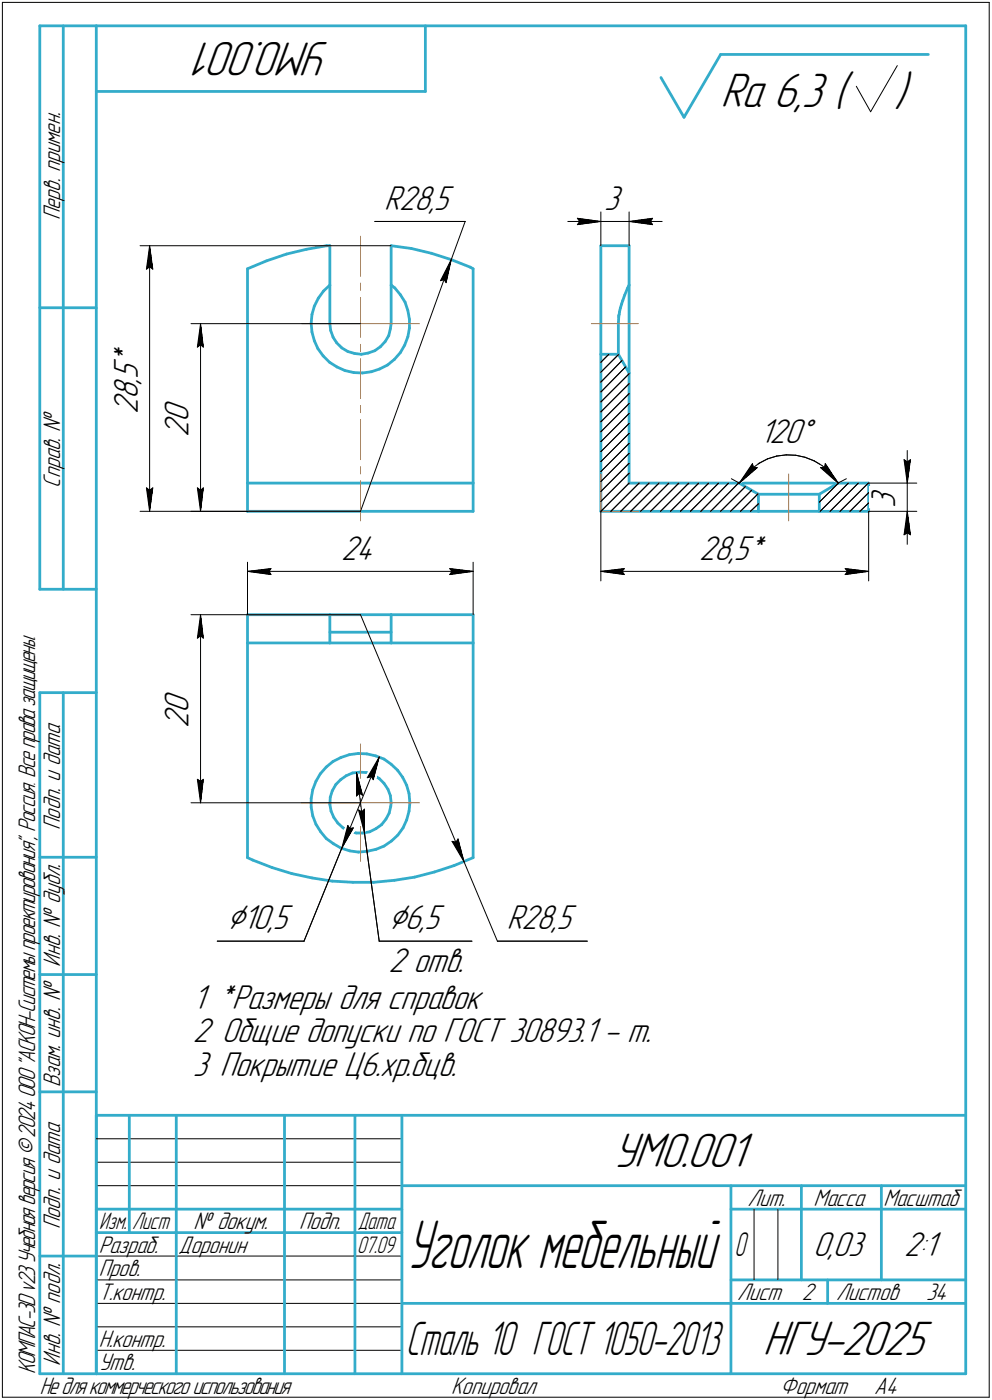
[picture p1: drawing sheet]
<svg xmlns="http://www.w3.org/2000/svg" width="211mm" height="298mm" viewBox="0 0 211 298" stroke-linecap="round" stroke-linejoin="round" font-family="sans-serif">
<defs><g id="words">
<text font-size="15.1" x="86.5" y="270.1">Уголок мебельный</text>
<g font-size="10.9">
<text x="70.6" y="9" transform="rotate(-180 70.6 9)">УМО.001</text>
<text x="153.3" y="22.8">Ra 6,3 (</text>
<text x="190.3" y="22.8">)</text>
<text x="130.4" y="248.5">УМО.001</text>
<text x="162.3" y="288.5">НГУ-2025</text>
</g>
<text font-size="10.6" x="86.4" y="288.5">Сталь 10 ГОСТ 1050-2013</text>
<g font-size="8.5">
<text x="48.3" y="197.8">⌀10,5</text>
<text x="82.7" y="197.8">⌀6,5</text>
</g>
<g font-size="7.8">
<text x="81.8" y="44.6">R28,5</text>
<text x="128.5" y="44.6">3</text>
<text x="29.3" y="81.8" transform="rotate(-90 29.3 81.8)">,</text>
<text x="29.3" y="80.8" transform="rotate(-90 29.3 80.8)">5</text>
<text x="29.3" y="78" transform="rotate(-90 29.3 78)">*</text>
<text x="29.3" y="88.2" transform="rotate(-90 29.3 88.2)">2</text>
<text x="29.3" y="85" transform="rotate(-90 29.3 85)">8</text>
<text x="40.1" y="89.8" transform="rotate(-90 40.1 89.8)">0</text>
<text x="40.1" y="93" transform="rotate(-90 40.1 93)">2</text>
<text x="161.6" y="94.3">120°</text>
<text x="190.5" y="108.2" transform="rotate(-90 190.5 108.2)">3</text>
<text x="72.6" y="119.2">24</text>
<text x="148.8" y="119.2">28,5*</text>
<text x="40.1" y="155" transform="rotate(-90 40.1 155)">2</text>
<text x="40.1" y="151.8" transform="rotate(-90 40.1 151.8)">0</text>
<text x="107.8" y="197.8">R28,5</text>
<text x="82.7" y="207">2 отв.</text>
<text x="41" y="214.8">1 *Размеры для справок</text>
<text x="41" y="221.9">2 Общие допуски по ГОСТ 30893.1 - т.</text>
<text x="41" y="229.1">3 Покрытие Ц6.хр.бцв.</text>
<text x="173" y="267.5">0,03</text>
<text x="192.4" y="267.5">2:1</text>
</g>
<text font-size="7.5" x="156.3" y="267.5">О</text>
<g font-size="5.4">
<text x="12.8" y="46.9" transform="rotate(-90 12.8 46.9)">Перв. примен.</text>
<text x="12.8" y="103.8" transform="rotate(-90 12.8 103.8)">Справ. №</text>
<text x="12.8" y="176.7" transform="rotate(-90 12.8 176.7)">Подп. и дата</text>
<text x="12.8" y="205.8" transform="rotate(-90 12.8 205.8)">Инв. № дубл.</text>
<text x="12.8" y="231.6" transform="rotate(-90 12.8 231.6)">Взам. инв. №</text>
<text x="159.1" y="256.8">Лит.</text>
<text x="173.1" y="256.8">Масса</text>
<text x="188" y="256.8">Масштаб</text>
<text x="12.8" y="261.7" transform="rotate(-90 12.8 261.7)">Подп. и дата</text>
<text x="41.2" y="261.8">№ докум.</text>
<text x="63.6" y="261.8">Подп.</text>
<text x="21" y="266.8">Разраб.</text>
<text x="38" y="266.8">Доронин</text>
<text x="21" y="271.8">Пров.</text>
<text x="21" y="276.8">Т.контр.</text>
<text x="156.9" y="276.8">Лист</text>
<text x="170.6" y="276.8">2</text>
<text x="177.9" y="276.8">Листов</text>
<text x="197.1" y="276.8">34</text>
<text x="21" y="286.8">Н.контр.</text>
<text x="7.5" y="292.5" transform="rotate(-90 7.5 292.5)">КОМПАС-3Dv23Учебнаяверсия©2024ООО&quot;АСКОН-Системыпроектирования&quot;, Россия. Всеправазащищены.</text>
<text x="12.8" y="290.8" transform="rotate(-90 12.8 290.8)">Инв. № подл.</text>
<text x="21" y="291.8">Утв.</text>
<text x="8.5" y="296.7">Недлякоммерческогоиспользования</text>
<text x="96" y="296.8">Копировал</text>
<text x="166" y="296.8">Формат</text>
<text x="186" y="296.8">A4</text>
</g>
<g font-size="5.3">
<text x="21.1" y="261.8">Изм.</text>
<text x="28.1" y="261.8">Лист</text>
<text x="76.1" y="261.8">Дата</text>
<text x="76" y="266.8">07.09</text>
</g>
</g></defs>
<g fill="none" stroke="#33acca" stroke-width=".59">
<path d="M8.5 5.5v120zM8.5 5.5h12zM13.5 5.5v120zM20.5 5.5v287zM20.5 5.5h185zM20.5 19.5h70zM90.5 5.5v14zM140.6 16.5l4.9 8.5zM153.3 11.6l-7.8 13.4zM153.3 11.6h44.2zM205.5 5.5v287zM52.7 57.2v45.7z"/>
<path d="M52.7 57.2l4-1.7zM56.7 55.5l4.3-1.4zM61 54.1l4.2-1zM65.2 53.1l4.3-.8zM69.5 52.3h.7zM70.2 52.3v8.4zM83.2 52.3v8.4zM83.2 52.3l4.3 .6zM87.5 52.9l4.3 1zM91.8 53.9l4.2 1.4zM96 55.3l4.1 1.6zM100.1 56.9l.6 .3z"/>
<path d="M100.7 57.2v45.7zM127.8 52.3h6.1zM127.8 52.3v16.6zM133.9 52.3v8.4zM8.5 65.5h12zM66.2 68.8l.2 1.9zM66.4 67l-.2 1.8zM66.4 70.7l.5 1.9zM66.9 65.2l-.5 1.8zM66.9 72.6l.7 1.7zM67.6 74.3l1.1 1.5zM67.7 63.5l-.8 1.7z"/>
<path d="M68.7 75.8l1.4 1.3zM68.8 62l1.4-1.3zM68.8 62l-1.1 1.5zM70.1 77.1l1.6 1zM70.2 68.9l.2 1.5zM70.2 60.7v8.2zM70.4 70.4l.5 1.4zM70.9 71.8l.7 1.2zM71.6 73l1.1 1.1zM71.7 78.1l1.7 .8zM72.7 74.1l1.3 .7zM73.4 78.9l1.9 .4z"/>
<path d="M74 74.8l1.4 .5zM75.3 79.3l1.8 .1zM75.4 75.3l1.5 .1zM76.9 75.4l1.4-.2zM77.1 79.4l1.9-.2zM78.3 75.2l1.5-.5zM79 79.2l1.8-.6zM79.8 74.7l1.1-.9zM80.8 78.6l1.7-.9zM82 72.7l-1.1 1.1zM82.5 77.7l1.4-1.2zM82.7 71.5l-.7 1.2z"/>
<path d="M83.1 70l-.4 1.5zM83.2 60.7v8.2zM83.2 60.7l.8 .6zM83.2 68.9l-.1 1.1zM84 61.3l1.2 1.4zM85.2 75.1l-1.3 1.4zM85.2 62.7l1 1.6zM86.1 73.5l-.9 1.6zM86.2 64.3l.6 1.8zM86.8 71.7l-.7 1.8zM86.8 66.1l.3 1.9zM87.1 69.8l-.3 1.9z"/>
<path d="M87.1 68v1.8zM127.8 75.4h3.8zM127.8 75.4v33.5zM127.8 68.9v6.5zM131.6 75.4l2.3 4zM131.6 68.9v6.5zM131.7 67.5l-.1 1.4zM131.7 67.2v.3zM131.7 67v.2zM131.8 66.4l-.1 .6zM132 65.6l-.2 .8zM132.2 64.8l-.2 .8z"/>
<path d="M132.5 64l-.3 .8zM132.9 62.8l-.4 1.2zM133.5 61.4l-.6 1.4zM133.9 79.4v23.5zM133.9 60.7l-.4 .7zM133.9 60.7v18.7zM52.7 102.9v6zM52.7 102.9h48zM52.7 108.9h48zM100.7 102.9v6zM127.8 108.9h33.6zM133.9 102.9h23.4z"/>
<path d="M157.3 102.9l4.1 2.3zM157.3 102.9h21zM161.4 105.2v3.7zM161.4 108.9h12.9zM161.4 105.2h12.9zM174.3 105.2v3.7zM174.3 108.9h10.5zM174.3 105.2l4-2.3zM178.3 102.9h6.5zM184.8 102.9v6zM8.5 125.5h12zM52.7 136.9v45.7z"/>
<path d="M52.7 136.9h17.5zM52.7 130.9h17.5zM52.7 130.9v6zM70.2 130.9v6zM70.2 136.9h13zM70.2 130.9h13zM70.2 134.6h13zM83.2 130.9h17.5zM83.2 130.9v6zM83.2 136.9h17.5zM100.7 130.9v6zM100.7 136.9v45.7z"/>
<path d="M8.5 147.5v145zM8.5 147.5h12zM13.5 147.5v145zM66.2 170v1.9zM66.2 171.9l.3 1.8zM66.5 168.1l-.3 1.9zM66.5 173.7l.7 1.8zM67.2 166.4l-.7 1.7zM67.2 175.5l1 1.6zM68.2 164.8l-1 1.6zM68.2 177.1l1.2 1.5zM69.4 163.3l1.5-1.2z"/>
<path d="M69.4 163.3l-1.2 1.5zM69.4 178.6l1.6 1.1zM70.2 171.3l.2 1.4zM70.3 169.8l-.1 1.5zM70.4 172.7l.6 1.4zM70.7 168.4l-.4 1.4zM70.9 162.1l1.7-.8zM71 179.7l1.6 .9zM71 174.1l.9 1.2zM71.5 167l-.8 1.4zM71.9 175.3l1.1 1zM72.5 166l1.2-.8z"/>
<path d="M72.5 166l-1 1zM72.6 161.3l1.7-.6zM73 176.3l1.3 .7zM73.7 165.2l1.3-.6zM74.3 160.7l1.9-.3zM74.3 177l1.5 .4zM75 164.6l1.5-.2zM75.8 177.4h1.4zM76.2 160.4l1.9 .1zM76.5 164.4l1.5 .1zM77.2 177.4l1.5-.3zM78 164.5l1.4 .5z"/>
<path d="M78.1 160.5l1.8 .5zM78.7 177.1l1.3-.7zM79.4 165l1.3 .8zM79.9 161l1.8 .6zM80 176.4l1.2-.8zM80.7 165.8l1 1zM81.7 161.6l1.5 1.1zM81.7 166.8l.8 1.3zM82.1 174.4l-.9 1.2zM82.5 168.1l.6 1.3zM82.8 173.1l-.7 1.3zM83.1 169.4l.1 1.5z"/>
<path d="M83.1 171.7l-.3 1.4zM83.2 162.7l1.4 1.3zM83.2 170.9l-.1 .8zM83.3 179.1l1.4-1.3zM84.6 164l1.1 1.5zM85.7 165.5l.8 1.7zM85.8 176.3l-1.1 1.5zM86.5 167.2l.5 1.8zM86.5 174.6l-.7 1.7zM87 169l.2 1.9zM87 172.7l-.5 1.9zM87.2 170.9l-.2 1.8z"/>
<path d="M8.5 182.5h12zM52.7 182.6l1.1 .5zM53.8 183.1l4.1 1.6zM57.9 184.7l4.2 1.3zM62.1 186l4.3 .9zM66.4 186.9l4.3 .7zM70.7 187.6l4.4 .3zM72.6 180.6l1.8 .6zM74.4 181.2l1.9 .2zM75.1 187.9h4.4zM76.3 181.4l1.8-.1zM78.1 181.3l1.9-.5z"/>
<path d="M79.5 187.9l4.4-.4zM80 180.8l1.7-.6zM81.7 180.2l1.6-1.1zM83.9 187.5l4.3-.7zM88.2 186.8l4.3-1.1zM92.5 185.7l4.1-1.4zM96.6 184.3l4.1-1.7zM8.5 207.5h12zM8.5 232.5h12zM20.5 237.5h185zM20.5 237.5v55zM27.5 237.5v25z"/>
<path d="M37.5 237.5v55zM60.5 237.5v55zM75.5 237.5v55zM85.5 237.5v55zM20.5 257.5h65zM85.5 252.5h120zM155.5 252.5v40zM155.5 257.5h15zM170.5 252.5v20zM170.5 257.5h35zM187.5 252.5v20zM8.5 267.5h12z"/>
<path d="M20.5 262.5h65zM85.5 277.5h70zM155.5 277.5h50zM155.5 272.5h50zM176.1 272.5v5zM8.5 292.5h12zM20.5 292.5h185z"/>
</g>
<g fill="none" stroke="#ff8000" stroke-width=".21">
<path d="M76.7 50.3v8.5zM64.2 68.9h12.5zM76.7 60.3v1.5zM76.7 63.3v8.5zM76.7 73.3v1.5zM76.7 76.4v4.2zM76.7 68.9h12.5zM125.8 68.9h10zM76.7 99.4v1.5zM76.7 89.3v8.6zM76.7 86.4v1.5zM76.7 80.6v4.2z"/>
<path d="M76.7 102.4v8.5zM127.8 100.9v8zM127.8 108.9h8zM167.8 100.9v10zM76.7 158.4v12.5zM64.2 170.9h12.5zM76.7 170.9h12.5zM76.7 170.9v12.5z"/>
</g>
<g fill="none" stroke="#000" stroke-width=".21">
<path d="M.5 .5v297zM.5 .5h210zM182.2 18.4l3.1 5.4zM190.9 14l-5.6 9.8zM210.5 .5v297zM29.8 52.3h53.4zM31.2 57.3l.6-.5zM31.8 52.3l.7 5zM31.8 56.8l.7 .5zM31.8 52.3l-.6 5zM31.8 52.3v56.6zM79.8 47.2h19.2z"/>
<path d="M93.7 59.8l.8-.3zM94.5 59.5l.4 .7zM96 55.3l-1.1 4.9zM96 55.3l-2.3 4.5zM96 55.3l-19.3 53.6zM99 47.2l-3 8.1zM120.8 47.2h7zM122.9 46.5l4.9 .7zM122.9 46.5l.5 .7zM122.9 47.8l4.9-.6zM123.4 47.2l-.5 .6zM127.8 45.1v7.2z"/>
<path d="M127.8 47.2h6.1zM133.9 45.1v7.2zM133.9 47.2l5 .6zM133.9 47.2l5-.7zM133.9 47.2h7zM138.3 47.2l.6 .6zM138.9 46.5l-.6 .7zM40.6 68.9h36.1zM42 73.9l.7-.5zM42.7 68.9l.6 5zM42.7 73.4l.6 .5zM42.7 68.9l-.7 5z"/>
<path d="M42.7 68.9v40zM127.8 79.2l3.8-3.7zM127.8 77.1l1.7-1.7zM132.3 76.8l-4.5 4.6zM133.1 78.1l-5.3 5.4zM127.8 98.3l6.1-6zM127.8 96.2l6.1-6zM127.8 94.1l6.1-6zM127.8 91.9l6.1-6zM127.8 89.8l6.1-6zM127.8 87.7l6.1-6zM127.8 85.6l6.1-6z"/>
<path d="M159.9 99.8l1.6-1.2zM160.1 98.7l-2.8 4.2zM160.1 98.7l.2 .8zM160.3 99.5l.8 .1zM161.5 98.6l1.8-.9zM163.3 97.7l2-.6zM165.3 97.1l2-.2zM167.3 96.9h2zM169.3 96.9l2 .5zM171.3 97.4l1.9 .7zM173.2 98.1l1.7 1zM174.6 99.6l3.7 3.3z"/>
<path d="M174.6 99.6l.8-.1zM174.9 99.1l1.5 1.3zM175.6 98.7l-.2 .8zM175.6 98.7l2.7 4.2zM192.4 97.9l.6 .5zM192.4 97.9l.6 5zM193 98.4l.7-.5zM193 95.9v7zM193.7 97.9l-.7 5zM29.8 108.9h22.9zM31.2 103.9l.6 5zM31.2 103.9l.6 .5z"/>
<path d="M31.8 104.4l.7-.5zM32.5 103.9l-.7 5zM40.6 108.9h36.1zM42 103.9l.7 5zM42 103.9l.7 .5zM42.7 104.4l.6-.5zM43.3 103.9l-.6 5zM52.7 119.7v11.2zM100.7 119.7v11.2zM127.8 108.9l6.1-6zM127.8 106.8l6.1-6zM127.8 104.6l6.1-6z"/>
<path d="M127.8 102.5l6.1-6zM127.8 100.4l6.1-6zM127.8 108.9v14.8zM130 108.9l6-6zM132.1 108.9l6-6zM134.2 108.9l6-6zM136.3 108.9l6-6zM138.4 108.9l6-6zM140.5 108.9l6.1-6zM142.7 108.9l6-6zM144.8 108.9l6-6zM146.9 108.9l6-6z"/>
<path d="M153.3 108.9l5.3-5.3zM155 102.9l-5.9 6zM155.4 108.9l4.5-4.5zM155.6 101.9l1.7 1zM157.1 102.9l-5.9 6zM157.3 102.9l3.8-3.3zM157.6 108.9l3.7-3.7zM158.5 101.3l-1.2 1.6zM158.5 101.3l1.4-1.5zM159.7 108.9l1.7-1.6zM174.3 106.9l4.1-4zM174.5 108.9l6-6z"/>
<path d="M176.4 100.4l1.4 1.6zM176.6 108.9l6-6zM177.8 102l.5 .9zM178.3 102.9l1.8-1zM178.7 108.9l6-6zM180.8 108.9l4-4zM183 108.9l1.8-1.8zM184.8 102.9h10.3zM184.8 108.9h10.3zM184.8 108.9v14.8zM192.4 113.9l.6-.4zM193 108.9l-.6 5z"/>
<path d="M193 113.5l.7 .4zM193 108.9l.7 5zM193 108.9v7zM193 102.9v6zM40.6 130.9h36.1zM42 135.9l.7-.5zM42.7 130.9l.6 5zM42.7 135.4l.6 .5zM42.7 130.9l-.7 5zM42.7 130.9v40zM52.7 121.7l5-.6zM52.7 121.7l5 .6z"/>
<path d="M52.7 121.7h48zM57.2 121.7l.5 .6zM57.7 121.1l-.5 .6zM76.7 130.9l22 52.6zM95.7 122.3l5-.6zM95.7 121.1l.5 .6zM95.7 121.1l5 .6zM96.2 121.7l-.5 .6zM127.8 121.7l5-.6zM127.8 121.7l5 .6zM127.8 121.7h57zM132.3 121.7l.5 .6z"/>
<path d="M132.8 121.1l-.5 .6zM179.8 122.3l5-.6zM179.8 121.1l.5 .6zM179.8 121.1l5 .6zM180.3 121.7l-.5 .6zM40.6 170.9h36.1zM42 165.9l.7 5zM42 165.9l.7 .5zM42.7 166.4l.6-.5zM43.3 165.9l-.6 5zM74 175.8l-1.3 4.8zM74 175.8l.4 .6z"/>
<path d="M74.4 176.4l.8-.1zM75.2 176.3l-2.5 4.3zM75.9 164.5l1.2 4.8zM75.9 169.5l.6-.6zM75.9 164.5v5zM75.9 164.5l1.7 12.9zM76.3 172.5l1.3 4.9zM76.3 172.5l.7 .4zM76.5 168.9l.6 .4zM77 172.9l.6-.6zM77.6 177.4l3.1 23zM77.6 172.3v5.1z"/>
<path d="M78.1 165.6l.9-.2zM79 165.4l.4 .6zM80.7 161.2l-1.3 4.8zM80.7 161.2l-2.6 4.4zM80.7 161.2l-8 19.4zM96.2 179.2l2.5 4.3zM96.2 179.2l.8 .1zM97.5 178.6l-.5 .7zM97.5 178.6l1.2 4.9zM72.7 180.6l-8 19.8zM98.7 183.5l7.1 16.9zM46.2 200.4h18.5z"/>
<path d="M80.7 200.4h19.7zM105.8 200.4h19.2zM20.5 247.5h65zM20.5 252.5h65zM20.5 242.5h65zM160.4 257.5v15zM165.5 257.5v15zM20.5 267.5h65zM20.5 272.5h65zM20.5 277.5h65zM.5 297.5h210zM20.5 282.5h65z"/>
<path d="M20.5 287.5h65z"/>
</g>
<g fill="#fff" stroke="#fff" stroke-width=".21">
<path d="M34.5 84.8h7.2zM34.5 84.9h7.2zM34.5 85h7.2zM34.5 85.1h7.2zM34.5 85.2h7.2zM34.5 85.3h7.2zM34.5 85.3h7.2zM34.5 85.4h7.2zM34.5 85.5h7.2zM34.5 85.6h7.2zM34.5 85.7h7.2zM34.5 85.8h7.2zM34.5 85.9h7.2zM34.5 85.9h7.2zM34.5 86h7.2zM34.5 86.1h7.2zM34.5 86.2h7.2zM34.5 86.3h7.2zM34.5 86.4h7.2zM34.5 86.4h7.2zM34.5 86.5h7.2zM34.5 86.6h7.2zM34.5 86.7h7.2zM34.5 86.8h7.2zM34.5 86.9h7.2zM34.5 87h7.2zM34.5 87h7.2zM34.5 87.1h7.2zM34.5 87.2h7.2zM34.5 87.3h7.2zM34.5 87.4h7.2zM34.5 87.5h7.2zM34.5 87.5h7.2zM34.5 87.6h7.2zM34.5 87.7h7.2zM34.5 87.8h7.2zM34.5 87.9h7.2zM34.5 88h7.2zM34.5 88.1h7.2zM34.5 88.1h7.2zM34.5 88.2h7.2zM34.5 88.3h7.2zM34.5 88.4h7.2zM34.5 88.5h7.2zM34.5 88.6h7.2zM34.5 88.6h7.2zM34.5 88.7h7.2zM34.5 88.8h7.2zM34.5 88.9h7.2zM34.5 89h7.2zM34.5 89.1h7.2zM34.5 89.2h7.2zM34.5 89.2h7.2zM34.5 89.3h7.2zM34.5 89.4h7.2zM34.5 89.5h7.2zM34.5 89.6h7.2zM34.5 89.7h7.2zM34.5 89.7h7.2zM34.5 89.8h7.2zM34.5 89.9h7.2zM34.5 90h7.2zM34.5 90.1h7.2zM34.5 90.2h7.2zM34.5 90.3h7.2zM34.5 90.3h7.2zM34.5 90.4h7.2zM34.5 90.5h7.2zM34.5 90.6h7.2zM34.5 90.7h7.2zM34.5 90.8h7.2zM34.5 90.8h7.2zM34.5 90.9h7.2zM34.5 91h7.2zM34.5 91.1h7.2zM34.5 91.2h7.2zM34.5 91.3h7.2zM34.5 91.4h7.2zM34.5 91.4h7.2zM34.5 91.5h7.2zM34.5 91.6h7.2zM34.5 91.7h7.2zM34.5 91.8h7.2zM34.5 91.9h7.2zM34.5 91.9h7.2zM34.5 92h7.2zM34.5 92.1h7.2zM34.5 92.2h7.2zM34.5 92.3h7.2zM34.5 92.4h7.2zM34.5 92.5h7.2zM34.5 92.5h7.2zM34.5 92.6h7.2zM34.5 92.7h7.2zM34.5 92.8h7.2zM34.5 92.9h7.2z"/>
<path d="M42.6 69.2h.2zM42.6 69.3h.2zM42.5 69.3h.3zM42.5 69.4h.4zM42.4 69.5h.5zM42.4 69.6h.6zM42.4 69.7h.6zM42.3 69.8h.7zM42.3 69.8h.8zM42.2 69.9h.9zM42.2 70h.9zM42.2 70.1h1zM42.2 70.2h1zM42.2 70.3h1.1zM42.1 70.4h1.2zM42.1 70.4h1.2zM42 70.5h1.3zM42 70.6h1.3zM41.9 70.7h1.4zM41.9 70.8h1.5zM41.9 70.9h1.5zM41.9 71h1.5zM41.9 71h1.5zM41.9 71.1h1.5zM41.9 71.2h1.5zM41.9 71.3h1.5zM41.8 71.4h1.7zM41.8 71.5h1.7zM41.8 71.5h1.7zM41.8 71.6h1.7zM41.8 71.7h1.7zM41.8 71.8h1.7zM41.8 71.9h1.7zM41.7 72h1.9zM41.7 72.1h1.9zM41.7 72.1h1.9zM41.7 72.2h1.9zM41.7 72.3h1.9zM41.7 72.4h1.9zM41.7 72.5h1.9zM41.7 72.6h1.9zM41.7 72.6h2zM41.7 72.7h2zM41.7 72.8h2zM41.7 72.9h2zM41.7 73h2zM41.7 73.1h2zM41.7 73.2h2zM41.6 73.2h2.2zM41.6 73.3h2.2zM41.6 73.4h2.2zM41.6 73.5h2.2zM41.6 73.6h2.2zM41.6 73.7h2.2zM41.6 73.7h2.2zM41.5 73.8h2.4zM41.5 73.9h2.4zM41.5 74h2.4zM41.5 74.1h2.4zM41.5 74.2h2.4zM41.5 74.3h2.4zM41.5 74.3h2.4z"/>
<path d="M41.4 103.4h2.5zM41.5 103.5h2.4zM41.5 103.5h2.4zM41.5 103.6h2.4zM41.5 103.7h2.4zM41.5 103.8h2.4zM41.5 103.9h2.4zM41.5 104h2.4zM41.6 104.1h2.2zM41.6 104.1h2.2zM41.6 104.2h2.2zM41.6 104.3h2.2zM41.6 104.4h2.2zM41.6 104.5h2.2zM41.6 104.6h2.2zM41.7 104.6h2zM41.7 104.7h2zM41.7 104.8h2zM41.7 104.9h2zM41.7 105h2zM41.7 105.1h2zM41.7 105.2h2zM41.7 105.2h1.9zM41.7 105.3h1.9zM41.7 105.4h1.9zM41.7 105.5h1.9zM41.7 105.6h1.9zM41.7 105.7h1.9zM41.7 105.7h1.9zM41.7 105.8h1.9zM41.8 105.9h1.7zM41.8 106h1.7zM41.8 106.1h1.7zM41.8 106.2h1.7zM41.8 106.3h1.7zM41.8 106.3h1.7zM41.8 106.4h1.7zM41.9 106.5h1.5zM41.9 106.6h1.5zM41.9 106.7h1.5zM41.9 106.8h1.5zM41.9 106.8h1.5zM41.9 106.9h1.5zM41.9 107h1.5zM41.9 107.1h1.4zM42 107.2h1.3zM42 107.3h1.3zM42.1 107.4h1.2zM42.1 107.4h1.2zM42.2 107.5h1.1zM42.2 107.6h1zM42.2 107.7h1zM42.2 107.8h.9zM42.2 107.9h.9zM42.3 107.9h.8zM42.3 108h.7zM42.4 108.1h.6zM42.4 108.2h.6zM42.4 108.3h.5zM42.5 108.4h.4zM42.5 108.5h.3zM42.6 108.5h.2zM42.6 108.6h.2z"/>
<path d="M95.9 55.5h.2zM95.8 55.5h.3zM95.8 55.6h.3zM95.7 55.7h.4zM95.6 55.8h.5zM95.5 55.9h.6zM95.4 56h.7zM95.4 56h.7zM95.3 56.1h.8zM95.2 56.2h.9zM95.2 56.3h.9zM95.1 56.4h1zM95 56.5h1.1zM94.9 56.6h1.2zM94.8 56.6h1.3zM94.7 56.7h1.4zM94.7 56.8h1.4zM94.7 56.9h1.4zM94.7 57h1.4zM94.6 57.1h1.5zM94.6 57.1h1.5zM94.5 57.2h1.6zM94.5 57.3h1.6zM94.4 57.4h1.7zM94.4 57.5h1.7zM94.3 57.6h1.8zM94.3 57.7h1.7zM94.2 57.7h1.8zM94.1 57.8h1.9zM94.1 57.9h1.9zM94.1 58h1.9zM94.1 58.1h1.8zM94 58.2h1.9zM94 58.3h1.9zM93.9 58.3h2zM93.9 58.4h2zM93.8 58.5h2zM93.8 58.6h2zM93.7 58.7h2.1zM93.7 58.8h2.1zM93.6 58.8h2.2zM93.6 58.9h2.2zM93.6 59h2.2zM93.5 59.1h2.3zM93.5 59.2h2.3zM93.4 59.3h2.3zM93.4 59.4h2.3zM93.3 59.4h2.4zM93.3 59.5h2.4zM93.2 59.6h2.5zM93.2 59.7h2.4zM93.1 59.8h2.5zM93.1 59.9h2.5zM93 59.9h2.6zM93 60h2.6zM93.2 60.1h2.3zM93.5 60.2h2zM93.7 60.3h1.8zM94 60.4h1.5zM94.1 60.5h1.4zM94.4 60.5h1zM94.7 60.6h.7zM94.9 60.7h.5zM95.2 60.8h.2z"/>
<path d="M81.8 39h15.1zM81.8 39.1h15.1zM81.8 39.2h15.1zM81.8 39.3h15.1zM81.8 39.4h15.1zM81.8 39.5h15.1zM81.8 39.5h15.1zM81.8 39.6h15.1zM81.8 39.7h15.1zM81.8 39.8h15.1zM81.8 39.9h15.1zM81.8 40h15.1zM81.8 40h15.1zM81.8 40.1h15.1zM81.8 40.2h15.1zM81.8 40.3h15.1zM81.8 40.4h15.1zM81.8 40.5h15.1zM81.8 40.6h15.1zM81.8 40.6h15.1zM81.8 40.7h15.1zM81.8 40.8h15.1zM81.8 40.9h15.1zM81.8 41h15.1zM81.8 41.1h15.1zM81.8 41.1h15.1zM81.8 41.2h15.1zM81.8 41.3h15.1zM81.8 41.4h15.1zM81.8 41.5h15.1zM81.8 41.6h15.1zM81.8 41.7h15.1zM81.8 41.7h15.1zM81.8 41.8h15.1zM81.8 41.9h15.1zM81.8 42h15.1zM81.8 42.1h15.1zM81.8 42.2h15.1zM81.8 42.2h15.1zM81.8 42.3h15.1zM81.8 42.4h15.1zM81.8 42.5h15.1zM81.8 42.6h15.1zM81.8 42.7h15.1zM81.8 42.8h15.1zM81.8 42.8h15.1zM81.8 42.9h15.1zM81.8 43h15.1zM81.8 43.1h15.1zM81.8 43.2h15.1zM81.8 43.3h15.1zM81.8 43.3h15.1zM81.8 43.4h15.1zM81.8 43.5h15.1zM81.8 43.6h15.1zM81.8 43.7h15.1zM81.8 43.8h15.1zM81.8 43.9h15.1zM81.8 43.9h15.1zM81.8 44h15.1zM81.8 44.1h15.1zM81.8 44.2h15.1zM81.8 44.3h15.1zM81.8 44.4h15.1zM81.8 44.4h15.1zM81.8 44.5h15.1zM81.8 44.6h15.1zM81.8 44.7h15.1zM81.8 44.8h15.1zM81.8 44.9h15.1zM81.8 45h15.1zM81.8 45h15.1zM81.8 45.1h15.1zM81.8 45.2h15.1zM81.8 45.3h15.1zM81.8 45.4h15.1zM81.8 45.5h15.1zM81.8 45.6h15.1zM81.8 45.6h15.1zM81.8 45.7h15.1zM81.8 45.8h15.1zM81.8 45.9h15.1zM81.8 46h15.1zM81.8 46.1h15.1z"/>
<path d="M23.7 73h7.1zM23.7 73.1h7.1zM23.7 73.2h7.1zM23.7 73.2h7.1zM23.7 73.3h7.1zM23.7 73.4h7.1zM23.7 73.5h7.1zM23.7 73.6h7.1zM23.7 73.7h7.1zM23.7 73.7h7.1zM23.7 73.8h7.1zM23.7 73.9h7.1zM23.7 74h7.1zM23.7 74.1h7.1zM23.7 74.2h7.1zM23.7 74.3h7.1zM23.7 74.3h7.1zM23.7 74.4h7.1zM23.7 74.5h7.1zM23.7 74.6h7.1zM23.7 74.7h7.1zM23.7 74.8h7.1zM23.7 74.8h7.1zM23.7 74.9h7.1zM23.7 75h7.1zM23.7 75.1h7.1zM23.7 75.2h7.1zM23.7 75.3h7.1zM23.7 75.4h7.1zM23.7 75.4h7.1zM23.7 75.5h7.1zM23.7 75.6h7.1zM23.7 75.7h7.1zM23.7 75.8h7.1zM23.7 75.9h7.1zM23.7 75.9h7.1zM23.7 76h7.1zM23.7 76.1h7.1zM23.7 76.2h7.1zM23.7 76.3h7.1zM23.7 76.4h7.1zM23.7 76.5h7.1zM23.7 76.5h7.1zM23.7 76.6h7.1zM23.7 76.7h7.1zM23.7 76.8h7.1zM23.7 76.9h7.1zM23.7 77h7.1zM23.7 77h7.1zM23.7 77.1h7.1zM23.7 77.2h7.1zM23.7 77.3h7.1zM23.7 77.4h7.1zM23.7 77.5h7.1zM23.7 77.6h7.1zM23.7 77.6h7.1zM23.7 77.7h7.1zM23.7 77.8h7.1zM23.7 77.9h7.1zM23.7 78h7.1zM23.7 78.1h7.1zM23.7 78.1h7.1zM23.7 78.2h7.1zM23.7 78.3h7.1zM23.7 78.4h7.1zM23.7 78.5h7.1zM23.7 78.6h7.1zM23.7 78.7h7.1zM23.7 78.7h7.1zM23.7 78.8h7.1zM23.7 78.9h7.1zM23.7 79h7.1zM23.7 79.1h7.1zM23.7 79.2h7.1zM23.7 79.2h7.1zM23.7 79.3h7.1zM23.7 79.4h7.1zM23.7 79.5h7.1zM23.7 79.6h7.1zM23.7 79.7h7.1zM23.7 79.8h7.1zM23.7 79.8h7.1zM23.7 79.9h7.1zM23.7 80h7.1zM23.7 80.1h7.1zM23.7 80.2h7.1zM23.7 80.3h7.1zM23.7 80.3h7.1zM23.7 80.4h7.1zM23.7 80.5h7.1zM23.7 80.6h7.1zM23.7 80.7h7.1zM23.7 80.8h7.1zM23.7 80.9h7.1zM23.7 80.9h7.1zM23.7 81h7.1zM23.7 81.1h7.1zM23.7 81.2h7.1zM23.7 81.3h7.1zM23.7 81.4h7.1zM23.7 81.4h7.1zM23.7 81.5h7.1zM23.7 81.6h7.1zM23.7 81.7h7.1zM23.7 81.8h7.1zM23.7 81.9h7.1zM23.7 82h7.1zM23.7 82h7.1zM23.7 82.1h7.1zM23.7 82.2h7.1zM23.7 82.3h7.1zM23.7 82.4h7.1zM23.7 82.5h7.1zM23.7 82.5h7.1zM23.7 82.6h7.1zM23.7 82.7h7.1zM23.7 82.8h7.1zM23.7 82.9h7.1zM23.7 83h7.1zM23.7 83.1h7.1zM23.7 83.1h7.1zM23.7 83.2h7.1zM23.7 83.3h7.1zM23.7 83.4h7.1zM23.7 83.5h7.1zM23.7 83.6h7.1zM23.7 83.7h7.1zM23.7 83.7h7.1zM23.7 83.8h7.1zM23.7 83.9h7.1zM23.7 84h7.1zM23.7 84.1h7.1zM23.7 84.2h7.1zM23.7 84.2h7.1zM23.7 84.3h7.1zM23.7 84.4h7.1zM23.7 84.5h7.1zM23.7 84.6h7.1zM23.7 84.7h7.1zM23.7 84.8h7.1zM23.7 84.8h7.1zM23.7 84.9h7.1zM23.7 85h7.1zM23.7 85.1h7.1zM23.7 85.2h7.1zM23.7 85.3h7.1zM23.7 85.3h7.1zM23.7 85.4h7.1zM23.7 85.5h7.1zM23.7 85.6h7.1zM23.7 85.7h7.1zM23.7 85.8h7.1zM23.7 85.9h7.1zM23.7 85.9h7.1zM23.7 86h7.1zM23.7 86.1h7.1zM23.7 86.2h7.1zM23.7 86.3h7.1zM23.7 86.4h7.1zM23.7 86.4h7.1zM23.7 86.5h7.1zM23.7 86.6h7.1zM23.7 86.7h7.1zM23.7 86.8h7.1zM23.7 86.9h7.1zM23.7 87h7.1zM23.7 87h7.1zM23.7 87.1h7.1zM23.7 87.2h7.1zM23.7 87.3h7.1zM23.7 87.4h7.1zM23.7 87.5h7.1zM23.7 87.5h7.1zM23.7 87.6h7.1zM23.7 87.7h7.1zM23.7 87.8h7.1zM23.7 87.9h7.1zM23.7 88h7.1zM23.7 88.1h7.1zM23.7 88.1h7.1z"/>
<path d="M30.6 103.4h2.5zM30.7 103.5h2.4zM30.7 103.5h2.4zM30.7 103.6h2.4zM30.7 103.7h2.4zM30.7 103.8h2.4zM30.7 103.9h2.4zM30.7 104h2.4zM30.7 104.1h2.3zM30.8 104.1h2.2zM30.8 104.2h2.2zM30.8 104.3h2.2zM30.8 104.4h2.2zM30.8 104.5h2.2zM30.8 104.6h2.2zM30.8 104.6h2.1zM30.8 104.7h2.1zM30.8 104.8h2.1zM30.9 104.9h2zM30.9 105h2zM30.9 105.1h2zM30.9 105.2h2zM30.9 105.2h2zM30.9 105.3h2zM30.9 105.4h2zM30.9 105.5h2zM30.9 105.6h2zM31 105.7h1.9zM31 105.7h1.9zM31 105.8h1.9zM31 105.9h1.8zM31 106h1.8zM31 106.1h1.8zM31 106.2h1.8zM31 106.3h1.8zM31 106.3h1.8zM31.1 106.4h1.7zM31.1 106.5h1.6zM31.1 106.6h1.6zM31.1 106.7h1.6zM31.1 106.8h1.6zM31.1 106.8h1.6zM31.1 106.9h1.6zM31.1 107h1.6zM31.1 107.1h1.5zM31.2 107.2h1.4zM31.2 107.3h1.4zM31.2 107.4h1.3zM31.2 107.4h1.3zM31.3 107.5h1.1zM31.3 107.6h1.1zM31.3 107.7h1zM31.4 107.8h.9zM31.4 107.9h.9zM31.5 107.9h.8zM31.5 108h.8zM31.6 108.1h.6zM31.6 108.2h.6zM31.6 108.3h.5zM31.7 108.4h.4zM31.7 108.5h.4zM31.7 108.5h.3zM31.7 108.6h.3z"/>
<path d="M31.7 52.6h.3zM31.7 52.7h.3zM31.7 52.7h.4zM31.7 52.8h.4zM31.6 52.9h.5zM31.6 53h.6zM31.6 53.1h.6zM31.5 53.2h.8zM31.5 53.3h.8zM31.4 53.3h.9zM31.4 53.4h.9zM31.3 53.5h1zM31.3 53.6h1.1zM31.3 53.7h1.1zM31.2 53.8h1.3zM31.2 53.8h1.3zM31.2 53.9h1.4zM31.2 54h1.4zM31.1 54.1h1.5zM31.1 54.2h1.6zM31.1 54.3h1.6zM31.1 54.4h1.6zM31.1 54.4h1.6zM31.1 54.5h1.6zM31.1 54.6h1.6zM31.1 54.7h1.6zM31.1 54.8h1.7zM31 54.9h1.8zM31 54.9h1.8zM31 55h1.8zM31 55.1h1.8zM31 55.2h1.8zM31 55.3h1.8zM31 55.4h1.9zM31 55.5h1.9zM31 55.5h1.9zM30.9 55.6h2zM30.9 55.7h2zM30.9 55.8h2zM30.9 55.9h2zM30.9 56h2zM30.9 56h2zM30.9 56.1h2zM30.9 56.2h2zM30.8 56.3h2.1zM30.8 56.4h2.1zM30.8 56.5h2.1zM30.8 56.6h2.2zM30.8 56.6h2.2zM30.8 56.7h2.2zM30.8 56.8h2.2zM30.8 56.9h2.2zM30.8 57h2.2zM30.7 57.1h2.3zM30.7 57.1h2.4zM30.7 57.2h2.4zM30.7 57.3h2.4zM30.7 57.4h2.4zM30.7 57.5h2.4zM30.7 57.6h2.4zM30.7 57.7h2.4z"/>
<path d="M72.6 113.5h8.2zM72.6 113.6h8.2zM72.6 113.7h8.2zM72.6 113.8h8.2zM72.6 113.9h8.2zM72.6 114h8.2zM72.6 114h8.2zM72.6 114.1h8.2zM72.6 114.2h8.2zM72.6 114.3h8.2zM72.6 114.4h8.2zM72.6 114.5h8.2zM72.6 114.6h8.2zM72.6 114.6h8.2zM72.6 114.7h8.2zM72.6 114.8h8.2zM72.6 114.9h8.2zM72.6 115h8.2zM72.6 115.1h8.2zM72.6 115.1h8.2zM72.6 115.2h8.2zM72.6 115.3h8.2zM72.6 115.4h8.2zM72.6 115.5h8.2zM72.6 115.6h8.2zM72.6 115.7h8.2zM72.6 115.7h8.2zM72.6 115.8h8.2zM72.6 115.9h8.2zM72.6 116h8.2zM72.6 116.1h8.2zM72.6 116.2h8.2zM72.6 116.2h8.2zM72.6 116.3h8.2zM72.6 116.4h8.2zM72.6 116.5h8.2zM72.6 116.6h8.2zM72.6 116.7h8.2zM72.6 116.8h8.2zM72.6 116.8h8.2zM72.6 116.9h8.2zM72.6 117h8.2zM72.6 117.1h8.2zM72.6 117.2h8.2zM72.6 117.3h8.2zM72.6 117.3h8.2zM72.6 117.4h8.2zM72.6 117.5h8.2zM72.6 117.6h8.2zM72.6 117.7h8.2zM72.6 117.8h8.2zM72.6 117.9h8.2zM72.6 117.9h8.2zM72.6 118h8.2zM72.6 118.1h8.2zM72.6 118.2h8.2zM72.6 118.3h8.2zM72.6 118.4h8.2zM72.6 118.4h8.2zM72.6 118.5h8.2zM72.6 118.6h8.2zM72.6 118.7h8.2zM72.6 118.8h8.2zM72.6 118.9h8.2zM72.6 119h8.2zM72.6 119h8.2zM72.6 119.1h8.2zM72.6 119.2h8.2zM72.6 119.3h8.2zM72.6 119.4h8.2zM72.6 119.5h8.2zM72.6 119.5h8.2zM72.6 119.6h8.2zM72.6 119.7h8.2zM72.6 119.8h8.2zM72.6 119.9h8.2zM72.6 120h8.2zM72.6 120.1h8.2zM72.6 120.1h8.2zM72.6 120.2h8.2zM72.6 120.3h8.2zM72.6 120.4h8.2zM72.6 120.5h8.2zM72.6 120.6h8.2zM72.6 120.6h8.2z"/>
<path d="M57.6 120.6h.6zM57 120.6h1.2zM56.3 120.7h1.9zM55.7 120.8h2.5zM55.1 120.9h3.1zM54.4 121h3.8zM54.3 121.1h3.9zM54 121.2h4.2zM53.8 121.2h4.4zM53.6 121.3h4.6zM53.3 121.4h4.9zM53.2 121.5h5zM52.9 121.6h5.3zM52.7 121.7h5.5zM52.9 121.8h5.3zM53.1 121.8h5.1zM53.3 121.9h4.9zM53.5 122h4.7zM53.7 122.1h4.5zM53.8 122.2h4.4zM54.1 122.3h4.1zM54.3 122.3h3.9zM54.4 122.4h3.8zM55.1 122.5h3.1zM55.7 122.6h2.5zM56.3 122.7h1.9zM57 122.8h1.2zM57.6 122.9h.6z"/>
<path d="M95.2 120.6h.6zM95.2 120.6h1.2zM95.2 120.7h1.8zM95.2 120.8h2.5zM95.2 120.9h3.1zM95.2 121h3.7zM95.2 121.1h3.9zM95.2 121.2h4.2zM95.2 121.2h4.4zM95.2 121.3h4.6zM95.2 121.4h4.9zM95.2 121.5h5zM95.2 121.6h5.3zM95.2 121.7h5.5zM95.2 121.8h5.3zM95.2 121.8h5.1zM95.2 121.9h4.9zM95.2 122h4.7zM95.2 122.1h4.5zM95.2 122.2h4.3zM95.2 122.3h4.1zM95.2 122.3h3.9zM95.2 122.4h3.7zM95.2 122.5h3.1zM95.2 122.6h2.5zM95.2 122.7h1.8zM95.2 122.8h1.2zM95.2 122.9h.6z"/>
<path d="M34.5 146.8h7.2zM34.5 146.9h7.2zM34.5 147h7.2zM34.5 147.1h7.2zM34.5 147.2h7.2zM34.5 147.2h7.2zM34.5 147.3h7.2zM34.5 147.4h7.2zM34.5 147.5h7.2zM34.5 147.6h7.2zM34.5 147.7h7.2zM34.5 147.7h7.2zM34.5 147.8h7.2zM34.5 147.9h7.2zM34.5 148h7.2zM34.5 148.1h7.2zM34.5 148.2h7.2zM34.5 148.3h7.2zM34.5 148.3h7.2zM34.5 148.4h7.2zM34.5 148.5h7.2zM34.5 148.6h7.2zM34.5 148.7h7.2zM34.5 148.8h7.2zM34.5 148.8h7.2zM34.5 148.9h7.2zM34.5 149h7.2zM34.5 149.1h7.2zM34.5 149.2h7.2zM34.5 149.3h7.2zM34.5 149.4h7.2zM34.5 149.4h7.2zM34.5 149.5h7.2zM34.5 149.6h7.2zM34.5 149.7h7.2zM34.5 149.8h7.2zM34.5 149.9h7.2zM34.5 149.9h7.2zM34.5 150h7.2zM34.5 150.1h7.2zM34.5 150.2h7.2zM34.5 150.3h7.2zM34.5 150.4h7.2zM34.5 150.5h7.2zM34.5 150.5h7.2zM34.5 150.6h7.2zM34.5 150.7h7.2zM34.5 150.8h7.2zM34.5 150.9h7.2zM34.5 151h7.2zM34.5 151h7.2zM34.5 151.1h7.2zM34.5 151.2h7.2zM34.5 151.3h7.2zM34.5 151.4h7.2zM34.5 151.5h7.2zM34.5 151.6h7.2zM34.5 151.6h7.2zM34.5 151.7h7.2zM34.5 151.8h7.2zM34.5 151.9h7.2zM34.5 152h7.2zM34.5 152.1h7.2zM34.5 152.1h7.2zM34.5 152.2h7.2zM34.5 152.3h7.2zM34.5 152.4h7.2zM34.5 152.5h7.2zM34.5 152.6h7.2zM34.5 152.7h7.2zM34.5 152.7h7.2zM34.5 152.8h7.2zM34.5 152.9h7.2zM34.5 153h7.2zM34.5 153.1h7.2zM34.5 153.2h7.2zM34.5 153.2h7.2zM34.5 153.3h7.2zM34.5 153.4h7.2zM34.5 153.5h7.2zM34.5 153.6h7.2zM34.5 153.7h7.2zM34.5 153.8h7.2zM34.5 153.8h7.2zM34.5 153.9h7.2zM34.5 154h7.2zM34.5 154.1h7.2zM34.5 154.2h7.2zM34.5 154.3h7.2zM34.5 154.3h7.2zM34.5 154.4h7.2zM34.5 154.5h7.2zM34.5 154.6h7.2zM34.5 154.7h7.2zM34.5 154.8h7.2zM34.5 154.9h7.2zM34.5 154.9h7.2z"/>
<path d="M41.4 165.4h2.5zM41.5 165.5h2.4zM41.5 165.6h2.4zM41.5 165.7h2.4zM41.5 165.8h2.4zM41.5 165.9h2.4zM41.5 165.9h2.4zM41.5 166h2.4zM41.6 166.1h2.2zM41.6 166.2h2.2zM41.6 166.3h2.2zM41.6 166.4h2.2zM41.6 166.5h2.2zM41.6 166.5h2.2zM41.6 166.6h2.2zM41.7 166.7h2zM41.7 166.8h2zM41.7 166.9h2zM41.7 167h2zM41.7 167h2zM41.7 167.1h2zM41.7 167.2h2zM41.7 167.3h1.9zM41.7 167.4h1.9zM41.7 167.5h1.9zM41.7 167.6h1.9zM41.7 167.6h1.9zM41.7 167.7h1.9zM41.7 167.8h1.9zM41.7 167.9h1.9zM41.8 168h1.7zM41.8 168.1h1.7zM41.8 168.1h1.7zM41.8 168.2h1.7zM41.8 168.3h1.7zM41.8 168.4h1.7zM41.8 168.5h1.7zM41.9 168.6h1.5zM41.9 168.7h1.5zM41.9 168.7h1.5zM41.9 168.8h1.5zM41.9 168.9h1.5zM41.9 169h1.5zM41.9 169.1h1.5zM41.9 169.2h1.4zM42 169.2h1.3zM42 169.3h1.3zM42.1 169.4h1.2zM42.1 169.5h1.2zM42.2 169.6h1.1zM42.2 169.7h1zM42.2 169.8h1zM42.2 169.8h.9zM42.2 169.9h.9zM42.3 170h.8zM42.3 170.1h.7zM42.4 170.2h.6zM42.4 170.3h.6zM42.4 170.3h.5zM42.5 170.4h.4zM42.5 170.5h.3zM42.6 170.6h.2zM42.6 170.7h.2z"/>
<path d="M42.6 131.1h.2zM42.6 131.2h.2zM42.5 131.3h.3zM42.5 131.4h.4zM42.4 131.5h.5zM42.4 131.6h.6zM42.4 131.7h.6zM42.3 131.7h.7zM42.3 131.8h.8zM42.2 131.9h.9zM42.2 132h.9zM42.2 132.1h1zM42.2 132.2h1zM42.2 132.2h1.1zM42.1 132.3h1.2zM42.1 132.4h1.2zM42 132.5h1.3zM42 132.6h1.3zM41.9 132.7h1.4zM41.9 132.8h1.5zM41.9 132.8h1.5zM41.9 132.9h1.5zM41.9 133h1.5zM41.9 133.1h1.5zM41.9 133.2h1.5zM41.9 133.3h1.5zM41.8 133.3h1.7zM41.8 133.4h1.7zM41.8 133.5h1.7zM41.8 133.6h1.7zM41.8 133.7h1.7zM41.8 133.8h1.7zM41.8 133.9h1.7zM41.7 133.9h1.9zM41.7 134h1.9zM41.7 134.1h1.9zM41.7 134.2h1.9zM41.7 134.3h1.9zM41.7 134.4h1.9zM41.7 134.5h1.9zM41.7 134.5h1.9zM41.7 134.6h2zM41.7 134.7h2zM41.7 134.8h2zM41.7 134.9h2zM41.7 135h2zM41.7 135h2zM41.7 135.1h2zM41.6 135.2h2.2zM41.6 135.3h2.2zM41.6 135.4h2.2zM41.6 135.5h2.2zM41.6 135.6h2.2zM41.6 135.6h2.2zM41.6 135.7h2.2zM41.5 135.8h2.4zM41.5 135.9h2.4zM41.5 136h2.4zM41.5 136.1h2.4zM41.5 136.1h2.4zM41.5 136.2h2.4zM41.5 136.3h2.4z"/>
<path d="M75.9 164.7h.1zM75.9 164.8h.1zM75.8 164.8h.3zM75.8 164.9h.3zM75.8 165h.4zM75.8 165.1h.5zM75.7 165.2h.6zM75.7 165.3h.7zM75.7 165.4h.7zM75.6 165.4h.9zM75.6 165.5h.9zM75.6 165.6h.9zM75.6 165.7h1zM75.5 165.8h1.1zM75.5 165.9h1.2zM75.5 165.9h1.2zM75.5 166h1.3zM75.4 166.1h1.4zM75.4 166.2h1.5zM75.4 166.3h1.5zM75.4 166.4h1.5zM75.4 166.5h1.6zM75.4 166.5h1.6zM75.4 166.6h1.6zM75.4 166.7h1.6zM75.4 166.8h1.6zM75.4 166.9h1.6zM75.4 167h1.6zM75.4 167h1.7zM75.4 167.1h1.7zM75.4 167.2h1.7zM75.4 167.3h1.7zM75.4 167.4h1.8zM75.4 167.5h1.8zM75.4 167.6h1.8zM75.4 167.6h1.9zM75.4 167.7h1.9zM75.4 167.8h1.9zM75.4 167.9h1.9zM75.4 168h2zM75.4 168.1h2zM75.4 168.1h2zM75.4 168.2h2zM75.4 168.3h2.1zM75.4 168.4h2.1zM75.4 168.5h2.1zM75.4 168.6h2.2zM75.4 168.7h2.2zM75.4 168.7h2.2zM75.4 168.8h2.2zM75.4 168.9h2.2zM75.4 169h2.2zM75.4 169.1h2.2zM75.4 169.2h2.3zM75.4 169.2h2.3zM75.4 169.3h2.3zM75.4 169.4h2.3zM75.4 169.5h2.4zM75.4 169.6h2.4zM75.4 169.7h2.4zM75.4 169.8h2.4zM75.4 169.8h1.8zM75.4 169.9h1.1zM75.4 170h.5z"/>
<path d="M77.5 171.8h.6zM76.8 171.9h1.3zM76.2 172h1.9zM75.6 172h2.5zM75.7 172.1h2.4zM75.7 172.2h2.4zM75.7 172.3h2.4zM75.8 172.4h2.3zM75.8 172.5h2.3zM75.8 172.6h2.3zM75.8 172.6h2.3zM75.9 172.7h2.2zM75.9 172.8h2.2zM75.9 172.9h2.2zM75.9 173h2.2zM75.9 173.1h2.2zM75.9 173.1h2.2zM75.9 173.2h2.2zM76 173.3h2.1zM76 173.4h2.1zM76 173.5h2.1zM76.1 173.6h2zM76.1 173.7h2zM76.1 173.7h2zM76.1 173.8h2zM76.2 173.9h1.9zM76.2 174h1.9zM76.2 174.1h1.9zM76.2 174.2h1.9zM76.3 174.2h1.8zM76.3 174.3h1.8zM76.3 174.4h1.8zM76.4 174.5h1.7zM76.4 174.6h1.7zM76.4 174.7h1.7zM76.4 174.8h1.7zM76.5 174.8h1.6zM76.5 174.9h1.6zM76.5 175h1.6zM76.5 175.1h1.6zM76.5 175.2h1.6zM76.5 175.3h1.6zM76.5 175.3h1.6zM76.6 175.4h1.5zM76.6 175.5h1.5zM76.6 175.6h1.5zM76.6 175.7h1.5zM76.7 175.8h1.4zM76.8 175.9h1.2zM76.8 175.9h1.2zM76.9 176h1.1zM76.9 176.1h1.1zM77 176.2h.9zM77 176.3h.9zM77 176.4h.9zM77 176.4h.8zM77.1 176.5h.7zM77.2 176.6h.6zM77.2 176.7h.6zM77.3 176.8h.4zM77.3 176.9h.4zM77.4 177h.3zM77.4 177h.3zM77.5 177.1h.1zM77.5 177.2h.1z"/>
<path d="M82.6 192.1h12.3zM82.6 192.2h12.3zM82.6 192.3h12.3zM82.6 192.4h12.3zM82.6 192.4h12.3zM82.6 192.5h12.3zM82.6 192.6h12.3zM82.6 192.7h12.3zM82.6 192.8h12.3zM82.6 192.9h12.3zM82.6 193h12.3zM82.6 193h12.3zM82.6 193.1h12.3zM82.6 193.2h12.3zM82.6 193.3h12.3zM82.6 193.4h12.3zM82.6 193.5h12.3zM82.6 193.5h12.3zM82.6 193.6h12.3zM82.6 193.7h12.3zM82.6 193.8h12.3zM82.6 193.9h12.3zM82.6 194h12.3zM82.6 194.1h12.3zM82.6 194.1h12.3zM82.6 194.2h12.3zM82.6 194.3h12.3zM82.6 194.4h12.3zM82.6 194.5h12.3zM82.6 194.6h12.3zM82.6 194.6h12.3zM82.6 194.7h12.3zM82.6 194.8h12.3zM82.6 194.9h12.3zM82.6 195h12.3zM82.6 195.1h12.3zM82.6 195.2h12.3zM82.6 195.2h12.3zM82.6 195.3h12.3zM82.6 195.4h12.3zM82.6 195.5h12.3zM82.6 195.6h12.3zM82.6 195.7h12.3zM82.6 195.7h12.3zM82.6 195.8h12.3zM82.6 195.9h12.3zM82.6 196h12.3zM82.6 196.1h12.3zM82.6 196.2h12.3zM82.6 196.3h12.3zM82.6 196.3h12.3zM82.6 196.4h12.3zM82.6 196.5h12.3zM82.6 196.6h12.3zM82.6 196.7h12.3zM82.6 196.8h12.3zM82.6 196.8h12.3zM82.6 196.9h12.3zM82.6 197h12.3zM82.6 197.1h12.3zM82.6 197.2h12.3zM82.6 197.3h12.3zM82.6 197.4h12.3zM82.6 197.4h12.3zM82.6 197.5h12.3zM82.6 197.6h12.3zM82.6 197.7h12.3zM82.6 197.8h12.3zM82.6 197.9h12.3zM82.6 198h12.3zM82.6 198h12.3zM82.6 198.1h12.3zM82.6 198.2h12.3zM82.6 198.3h12.3zM82.6 198.4h12.3zM82.6 198.5h12.3zM82.6 198.5h12.3zM82.6 198.6h12.3zM82.6 198.7h12.3zM82.6 198.8h12.3zM82.6 198.9h12.3zM82.6 199h12.3zM82.6 199.1h12.3zM82.6 199.1h12.3zM82.6 199.2h12.3zM82.6 199.3h12.3z"/>
<path d="M82.6 201.3h15.8zM82.6 201.4h15.8zM82.6 201.5h15.8zM82.6 201.6h15.8zM82.6 201.7h15.8zM82.6 201.8h15.8zM82.6 201.8h15.8zM82.6 201.9h15.8zM82.6 202h15.8zM82.6 202.1h15.8zM82.6 202.2h15.8zM82.6 202.3h15.8zM82.6 202.4h15.8zM82.6 202.4h15.8zM82.6 202.5h15.8zM82.6 202.6h15.8zM82.6 202.7h15.8zM82.6 202.8h15.8zM82.6 202.9h15.8zM82.6 202.9h15.8zM82.6 203h15.8zM82.6 203.1h15.8zM82.6 203.2h15.8zM82.6 203.3h15.8zM82.6 203.4h15.8zM82.6 203.5h15.8zM82.6 203.5h15.8zM82.6 203.6h15.8zM82.6 203.7h15.8zM82.6 203.8h15.8zM82.6 203.9h15.8zM82.6 204h15.8zM82.6 204h15.8zM82.6 204.1h15.8zM82.6 204.2h15.8zM82.6 204.3h15.8zM82.6 204.4h15.8zM82.6 204.5h15.8zM82.6 204.6h15.8zM82.6 204.6h15.8zM82.6 204.7h15.8zM82.6 204.8h15.8zM82.6 204.9h15.8zM82.6 205h15.8zM82.6 205.1h15.8zM82.6 205.1h15.8zM82.6 205.2h15.8zM82.6 205.3h15.8zM82.6 205.4h15.8zM82.6 205.5h15.8zM82.6 205.6h15.8zM82.6 205.7h15.8zM82.6 205.7h15.8zM82.6 205.8h15.8zM82.6 205.9h15.8zM82.6 206h15.8zM82.6 206.1h15.8zM82.6 206.2h15.8zM82.6 206.2h15.8zM82.6 206.3h15.8zM82.6 206.4h15.8zM82.6 206.5h15.8zM82.6 206.6h15.8zM82.6 206.7h15.8zM82.6 206.8h15.8zM82.6 206.8h15.8zM82.6 206.9h15.8zM82.6 207h15.8zM82.6 207.1h15.8zM82.6 207.2h15.8zM82.6 207.3h15.8zM82.6 207.3h15.8zM82.6 207.4h15.8zM82.6 207.5h15.8zM82.6 207.6h15.8zM82.6 207.7h15.8zM82.6 207.8h15.8zM82.6 207.9h15.8zM82.6 207.9h15.8zM82.6 208h15.8zM82.6 208.1h15.8zM82.6 208.2h15.8zM82.6 208.3h15.8zM82.6 208.4h15.8zM82.6 208.4h15.8z"/>
<path d="M80.5 161.4h.2zM80.4 161.5h.3zM80.3 161.5h.4zM80.3 161.6h.4zM80.2 161.7h.5zM80.1 161.8h.6zM80 161.9h.7zM79.9 162h.8zM79.8 162.1h.9zM79.8 162.1h.9zM79.7 162.2h1zM79.6 162.3h1.1zM79.5 162.4h1.2zM79.4 162.5h1.3zM79.3 162.6h1.4zM79.3 162.6h1.4zM79.2 162.7h1.5zM79.2 162.8h1.5zM79.2 162.9h1.5zM79.2 163h1.5zM79.1 163.1h1.6zM79 163.2h1.7zM79 163.2h1.7zM78.9 163.3h1.8zM78.9 163.4h1.8zM78.8 163.5h1.8zM78.8 163.6h1.8zM78.7 163.7h1.9zM78.7 163.7h1.9zM78.7 163.8h1.8zM78.6 163.9h1.9zM78.6 164h1.9zM78.5 164.1h2zM78.4 164.2h2zM78.4 164.3h2zM78.3 164.3h2.1zM78.3 164.4h2.1zM78.2 164.5h2.1zM78.2 164.6h2.1zM78.1 164.7h2.2zM78.1 164.8h2.2zM78.1 164.8h2.2zM78 164.9h2.3zM78 165h2.3zM77.9 165.1h2.3zM77.9 165.2h2.3zM77.8 165.3h2.4zM77.7 165.4h2.5zM77.7 165.4h2.4zM77.6 165.5h2.5zM77.6 165.6h2.5zM77.6 165.7h2.5zM77.5 165.8h2.5zM77.7 165.9h2.3zM77.9 165.9h2.1zM78.1 166h1.9zM78.2 166.1h1.7zM78.4 166.2h1.5zM78.6 166.3h1.3zM78.8 166.4h1.1zM79.1 166.5h.7zM79.3 166.5h.5zM79.6 166.6h.2z"/>
<path d="M73.7 175.2h.2zM73.7 175.3h.5zM73.7 175.3h.7zM73.6 175.4h1.1zM73.6 175.5h1.2zM73.6 175.6h1.5zM73.6 175.7h1.7zM73.5 175.8h1.9zM73.5 175.9h2.1zM73.5 175.9h2.3zM73.5 176h2.4zM73.4 176.1h2.5zM73.4 176.2h2.5zM73.4 176.3h2.5zM73.4 176.4h2.4zM73.3 176.4h2.5zM73.3 176.5h2.4zM73.3 176.6h2.3zM73.3 176.7h2.3zM73.2 176.8h2.3zM73.2 176.9h2.3zM73.2 177h2.2zM73.2 177h2.2zM73.2 177.1h2.2zM73.2 177.2h2.1zM73.2 177.3h2.1zM73.2 177.4h2zM73.1 177.5h2.1zM73.1 177.5h2zM73.1 177.6h1.9zM73.1 177.7h1.9zM73 177.8h1.9zM73 177.9h1.9zM73 178h1.8zM73 178.1h1.8zM72.9 178.1h1.9zM72.9 178.2h1.8zM72.9 178.3h1.8zM72.9 178.4h1.7zM72.8 178.5h1.8zM72.8 178.6h1.7zM72.8 178.6h1.7zM72.7 178.7h1.7zM72.7 178.8h1.6zM72.7 178.9h1.6zM72.7 179h1.6zM72.7 179.1h1.6zM72.7 179.2h1.5zM72.7 179.2h1.4zM72.7 179.3h1.3zM72.7 179.4h1.2zM72.7 179.5h1.1zM72.7 179.6h1zM72.7 179.7h1zM72.7 179.7h.9zM72.7 179.8h.8zM72.7 179.9h.7zM72.7 180h.6zM72.7 180.1h.5zM72.7 180.2h.5zM72.7 180.3h.4zM72.7 180.3h.3zM72.7 180.4h.2z"/>
<path d="M48.3 192.1h14.4zM48.3 192.2h14.4zM48.3 192.3h14.4zM48.3 192.4h14.4zM48.3 192.4h14.4zM48.3 192.5h14.4zM48.3 192.6h14.4zM48.3 192.7h14.4zM48.3 192.8h14.4zM48.3 192.9h14.4zM48.3 193h14.4zM48.3 193h14.4zM48.3 193.1h14.4zM48.3 193.2h14.4zM48.3 193.3h14.4zM48.3 193.4h14.4zM48.3 193.5h14.4zM48.3 193.5h14.4zM48.3 193.6h14.4zM48.3 193.7h14.4zM48.3 193.8h14.4zM48.3 193.9h14.4zM48.3 194h14.4zM48.3 194.1h14.4zM48.3 194.1h14.4zM48.3 194.2h14.4zM48.3 194.3h14.4zM48.3 194.4h14.4zM48.3 194.5h14.4zM48.3 194.6h14.4zM48.3 194.6h14.4zM48.3 194.7h14.4zM48.3 194.8h14.4zM48.3 194.9h14.4zM48.3 195h14.4zM48.3 195.1h14.4zM48.3 195.2h14.4zM48.3 195.2h14.4zM48.3 195.3h14.4zM48.3 195.4h14.4zM48.3 195.5h14.4zM48.3 195.6h14.4zM48.3 195.7h14.4zM48.3 195.7h14.4zM48.3 195.8h14.4zM48.3 195.9h14.4zM48.3 196h14.4zM48.3 196.1h14.4zM48.3 196.2h14.4zM48.3 196.3h14.4zM48.3 196.3h14.4zM48.3 196.4h14.4zM48.3 196.5h14.4zM48.3 196.6h14.4zM48.3 196.7h14.4zM48.3 196.8h14.4zM48.3 196.8h14.4zM48.3 196.9h14.4zM48.3 197h14.4zM48.3 197.1h14.4zM48.3 197.2h14.4zM48.3 197.3h14.4zM48.3 197.4h14.4zM48.3 197.4h14.4zM48.3 197.5h14.4zM48.3 197.6h14.4zM48.3 197.7h14.4zM48.3 197.8h14.4zM48.3 197.9h14.4zM48.3 198h14.4zM48.3 198h14.4zM48.3 198.1h14.4zM48.3 198.2h14.4zM48.3 198.3h14.4zM48.3 198.4h14.4zM48.3 198.5h14.4zM48.3 198.5h14.4zM48.3 198.6h14.4zM48.3 198.7h14.4zM48.3 198.8h14.4zM48.3 198.9h14.4zM48.3 199h14.4zM48.3 199.1h14.4zM48.3 199.1h14.4zM48.3 199.2h14.4zM48.3 199.3h14.4z"/>
<path d="M97.5 178.1h.3zM97.3 178.1h.5zM97.1 178.2h.7zM96.9 178.3h1zM96.6 178.4h1.3zM96.4 178.5h1.5zM96.3 178.6h1.6zM96.1 178.6h1.9zM95.9 178.7h2.1zM95.8 178.8h2.2zM95.5 178.9h2.5zM95.6 179h2.4zM95.7 179.1h2.3zM95.7 179.2h2.3zM95.8 179.2h2.3zM95.8 179.3h2.3zM95.8 179.4h2.3zM95.9 179.5h2.3zM95.9 179.6h2.3zM96 179.7h2.2zM96 179.7h2.2zM96.1 179.8h2.2zM96.1 179.9h2.2zM96.2 180h2.1zM96.3 180.1h2.1zM96.3 180.2h2.1zM96.4 180.3h2zM96.4 180.3h2zM96.4 180.4h2.1zM96.4 180.5h2.1zM96.5 180.6h2zM96.6 180.7h2zM96.6 180.8h2zM96.7 180.8h1.9zM96.7 180.9h1.9zM96.8 181h1.8zM96.9 181.1h1.7zM96.9 181.2h1.7zM96.9 181.3h1.8zM96.9 181.4h1.8zM97 181.4h1.7zM97 181.5h1.7zM97.1 181.6h1.6zM97.2 181.7h1.5zM97.2 181.8h1.5zM97.3 181.9h1.4zM97.3 181.9h1.4zM97.4 182h1.3zM97.4 182.1h1.3zM97.5 182.2h1.2zM97.5 182.3h1.2zM97.6 182.4h1.1zM97.7 182.5h1zM97.8 182.5h.9zM97.9 182.6h.8zM98 182.7h.7zM98 182.8h.7zM98.1 182.9h.6zM98.2 183h.5zM98.3 183h.4zM98.4 183.1h.3zM98.5 183.2h.2zM98.6 183.3h.1z"/>
<path d="M107.8 192.3h15.2zM107.8 192.4h15.2zM107.8 192.4h15.2zM107.8 192.5h15.2zM107.8 192.6h15.2zM107.8 192.7h15.2zM107.8 192.8h15.2zM107.8 192.9h15.2zM107.8 193h15.2zM107.8 193h15.2zM107.8 193.1h15.2zM107.8 193.2h15.2zM107.8 193.3h15.2zM107.8 193.4h15.2zM107.8 193.5h15.2zM107.8 193.5h15.2zM107.8 193.6h15.2zM107.8 193.7h15.2zM107.8 193.8h15.2zM107.8 193.9h15.2zM107.8 194h15.2zM107.8 194.1h15.2zM107.8 194.1h15.2zM107.8 194.2h15.2zM107.8 194.3h15.2zM107.8 194.4h15.2zM107.8 194.5h15.2zM107.8 194.6h15.2zM107.8 194.6h15.2zM107.8 194.7h15.2zM107.8 194.8h15.2zM107.8 194.9h15.2zM107.8 195h15.2zM107.8 195.1h15.2zM107.8 195.2h15.2zM107.8 195.2h15.2zM107.8 195.3h15.2zM107.8 195.4h15.2zM107.8 195.5h15.2zM107.8 195.6h15.2zM107.8 195.7h15.2zM107.8 195.7h15.2zM107.8 195.8h15.2zM107.8 195.9h15.2zM107.8 196h15.2zM107.8 196.1h15.2zM107.8 196.2h15.2zM107.8 196.3h15.2zM107.8 196.3h15.2zM107.8 196.4h15.2zM107.8 196.5h15.2zM107.8 196.6h15.2zM107.8 196.7h15.2zM107.8 196.8h15.2zM107.8 196.8h15.2zM107.8 196.9h15.2zM107.8 197h15.2zM107.8 197.1h15.2zM107.8 197.2h15.2zM107.8 197.3h15.2zM107.8 197.4h15.2zM107.8 197.4h15.2zM107.8 197.5h15.2zM107.8 197.6h15.2zM107.8 197.7h15.2zM107.8 197.8h15.2zM107.8 197.9h15.2zM107.8 198h15.2zM107.8 198h15.2zM107.8 198.1h15.2zM107.8 198.2h15.2zM107.8 198.3h15.2zM107.8 198.4h15.2zM107.8 198.5h15.2zM107.8 198.5h15.2zM107.8 198.6h15.2zM107.8 198.7h15.2zM107.8 198.8h15.2zM107.8 198.9h15.2zM107.8 199h15.2zM107.8 199.1h15.2zM107.8 199.1h15.2zM107.8 199.2h15.2zM107.8 199.3h15.2z"/>
<path d="M128.5 39h4.7zM128.5 39.1h4.7zM128.5 39.2h4.7zM128.5 39.3h4.7zM128.5 39.4h4.7zM128.5 39.5h4.7zM128.5 39.5h4.7zM128.5 39.6h4.7zM128.5 39.7h4.7zM128.5 39.8h4.7zM128.5 39.9h4.7zM128.5 40h4.7zM128.5 40h4.7zM128.5 40.1h4.7zM128.5 40.2h4.7zM128.5 40.3h4.7zM128.5 40.4h4.7zM128.5 40.5h4.7zM128.5 40.6h4.7zM128.5 40.6h4.7zM128.5 40.7h4.7zM128.5 40.8h4.7zM128.5 40.9h4.7zM128.5 41h4.7zM128.5 41.1h4.7zM128.5 41.1h4.7zM128.5 41.2h4.7zM128.5 41.3h4.7zM128.5 41.4h4.7zM128.5 41.5h4.7zM128.5 41.6h4.7zM128.5 41.7h4.7zM128.5 41.7h4.7zM128.5 41.8h4.7zM128.5 41.9h4.7zM128.5 42h4.7zM128.5 42.1h4.7zM128.5 42.2h4.7zM128.5 42.2h4.7zM128.5 42.3h4.7zM128.5 42.4h4.7zM128.5 42.5h4.7zM128.5 42.6h4.7zM128.5 42.7h4.7zM128.5 42.8h4.7zM128.5 42.8h4.7zM128.5 42.9h4.7zM128.5 43h4.7zM128.5 43.1h4.7zM128.5 43.2h4.7zM128.5 43.3h4.7zM128.5 43.3h4.7zM128.5 43.4h4.7zM128.5 43.5h4.7zM128.5 43.6h4.7zM128.5 43.7h4.7zM128.5 43.8h4.7zM128.5 43.9h4.7zM128.5 43.9h4.7zM128.5 44h4.7zM128.5 44.1h4.7zM128.5 44.2h4.7zM128.5 44.3h4.7zM128.5 44.4h4.7zM128.5 44.4h4.7zM128.5 44.5h4.7zM128.5 44.6h4.7zM128.5 44.7h4.7zM128.5 44.8h4.7zM128.5 44.9h4.7zM128.5 45h4.7zM128.5 45h4.7zM128.5 45.1h4.7zM128.5 45.2h4.7zM128.5 45.3h4.7zM128.5 45.4h4.7zM128.5 45.5h4.7zM128.5 45.6h4.7zM128.5 45.6h4.7zM128.5 45.7h4.7zM128.5 45.8h4.7zM128.5 45.9h4.7zM128.5 46h4.7zM128.5 46.1h4.7z"/>
<path d="M122.3 46.1h.8zM122.3 46.1h1.6zM122.3 46.2h2.3zM122.3 46.3h3.1zM122.3 46.4h3.8zM122.3 46.5h4zM122.3 46.6h4.2zM122.3 46.7h4.4zM122.3 46.7h4.6zM122.3 46.8h4.8zM122.3 46.9h5zM122.3 47h5.2zM122.3 47.1h5.4zM122.3 47.2h5.5zM122.3 47.2h5.4zM122.3 47.3h5.2zM122.3 47.4h5zM122.3 47.5h4.8zM122.3 47.6h4.6zM122.3 47.7h4.4zM122.3 47.8h4.2zM122.3 47.8h4zM122.3 47.9h3.8zM122.3 48h3.2zM122.3 48.1h2.6zM122.3 48.2h1.9zM122.3 48.3h1.3zM122.3 48.3h.7z"/>
<path d="M138.7 46.1h.7zM137.9 46.1h1.5zM137.2 46.2h2.2zM136.4 46.3h3zM135.6 46.4h3.8zM135.5 46.5h3.9zM135.3 46.6h4.1zM135 46.7h4.4zM134.9 46.7h4.5zM134.7 46.8h4.7zM134.5 46.9h4.9zM134.3 47h5.1zM134.1 47.1h5.3zM133.9 47.2h5.5zM134.1 47.2h5.3zM134.3 47.3h5.1zM134.5 47.4h4.9zM134.7 47.5h4.7zM134.9 47.6h4.5zM135 47.7h4.4zM135.3 47.8h4.1zM135.5 47.8h3.9zM135.6 47.9h3.8zM136.3 48h3.1zM136.9 48.1h2.5zM137.5 48.2h1.9zM138.2 48.3h1.2zM138.8 48.3h.6z"/>
<path d="M161.6 88.6h12.5zM161.6 88.6h12.5zM161.6 88.7h12.5zM161.6 88.8h12.5zM161.6 88.9h12.5zM161.6 89h12.5zM161.6 89.1h12.5zM161.6 89.2h12.5zM161.6 89.2h12.5zM161.6 89.3h12.5zM161.6 89.4h12.5zM161.6 89.5h12.5zM161.6 89.6h12.5zM161.6 89.7h12.5zM161.6 89.7h12.5zM161.6 89.8h12.5zM161.6 89.9h12.5zM161.6 90h12.5zM161.6 90.1h12.5zM161.6 90.2h12.5zM161.6 90.3h12.5zM161.6 90.3h12.5zM161.6 90.4h12.5zM161.6 90.5h12.5zM161.6 90.6h12.5zM161.6 90.7h12.5zM161.6 90.8h12.5zM161.6 90.8h12.5zM161.6 90.9h12.5zM161.6 91h12.5zM161.6 91.1h12.5zM161.6 91.2h12.5zM161.6 91.3h12.5zM161.6 91.4h12.5zM161.6 91.4h12.5zM161.6 91.5h12.5zM161.6 91.6h12.5zM161.6 91.7h12.5zM161.6 91.8h12.5zM161.6 91.9h12.5zM161.6 91.9h12.5zM161.6 92h12.5zM161.6 92.1h12.5zM161.6 92.2h12.5zM161.6 92.3h12.5zM161.6 92.4h12.5zM161.6 92.5h12.5zM161.6 92.5h12.5zM161.6 92.6h12.5zM161.6 92.7h12.5zM161.6 92.8h12.5zM161.6 92.9h12.5zM161.6 93h12.5zM161.6 93h12.5zM161.6 93.1h12.5zM161.6 93.2h12.5zM161.6 93.3h12.5zM161.6 93.4h12.5zM161.6 93.5h12.5zM161.6 93.6h12.5zM161.6 93.6h12.5zM161.6 93.7h12.5zM161.6 93.8h12.5zM161.6 93.9h12.5zM161.6 94h12.5zM161.6 94.1h12.5zM161.6 94.1h12.5zM161.6 94.2h12.5zM161.6 94.3h12.5zM161.6 94.4h12.5zM161.6 94.5h12.5zM161.6 94.6h12.5zM161.6 94.7h12.5zM161.6 94.7h12.5zM161.6 94.8h12.5zM161.6 94.9h12.5zM161.6 95h12.5zM161.6 95.1h12.5zM161.6 95.2h12.5zM161.6 95.2h12.5zM161.6 95.3h12.5zM161.6 95.4h12.5zM161.6 95.5h12.5zM161.6 95.6h12.5zM161.6 95.7h12.5zM161.6 95.8h12.5z"/>
<path d="M160 98h.2zM159.9 98.1h.4zM159.9 98.2h.5zM159.9 98.3h.5zM159.8 98.4h.8zM159.8 98.5h.9zM159.7 98.6h1.1zM159.6 98.6h1.3zM159.6 98.7h1.4zM159.5 98.8h1.6zM159.4 98.9h1.8zM159.4 99h1.9zM159.3 99.1h2.1zM159.3 99.1h2.2zM159.3 99.2h2.2zM159.2 99.3h2.4zM159.1 99.4h2.6zM159.1 99.5h2.7zM159 99.6h2.9zM159 99.7h2.8zM158.9 99.7h2.8zM158.8 99.8h2.8zM158.8 99.9h2.7zM158.7 100h2.8zM158.7 100.1h2.7zM158.7 100.2h2.6zM158.6 100.2h2.5zM158.5 100.3h2.5zM158.5 100.4h2.5zM158.4 100.5h2.5zM158.3 100.6h2.5zM158.3 100.7h2.4zM158.2 100.8h2.4zM158.2 100.8h2.2zM158.2 100.9h2.2zM158.1 101h2.2zM158 101.1h2.2zM158 101.2h2.1zM158 101.3h2zM157.9 101.3h2zM157.9 101.4h1.9zM157.9 101.5h1.8zM157.8 101.6h1.8zM157.8 101.7h1.7zM157.7 101.8h1.7zM157.7 101.9h1.6zM157.7 101.9h1.6zM157.6 102h1.5zM157.6 102.1h1.3zM157.6 102.2h1.1zM157.6 102.3h1zM157.6 102.4h.8zM157.5 102.4h.7zM157.5 102.5h.6zM157.5 102.6h.4zM157.4 102.7h.3zM157.4 102.8h.2z"/>
<path d="M175.6 98h.2zM175.5 98.1h.4zM175.4 98.2h.5zM175.3 98.3h.6zM175.2 98.4h.8zM175.1 98.5h.9zM175 98.6h1.1zM174.9 98.6h1.3zM174.8 98.7h1.4zM174.7 98.8h1.6zM174.6 98.9h1.8zM174.5 99h1.9zM174.4 99.1h2zM174.3 99.1h2.2zM174.2 99.2h2.3zM174.2 99.3h2.4zM174.1 99.4h2.6zM174 99.5h2.7zM173.8 99.6h3zM174 99.7h2.8zM174.1 99.7h2.8zM174.2 99.8h2.8zM174.2 99.9h2.8zM174.3 100h2.7zM174.4 100.1h2.7zM174.5 100.2h2.6zM174.7 100.2h2.5zM174.8 100.3h2.5zM174.8 100.4h2.5zM174.9 100.5h2.5zM175 100.6h2.5zM175.1 100.7h2.4zM175.2 100.8h2.3zM175.3 100.8h2.3zM175.4 100.9h2.2zM175.5 101h2.2zM175.6 101.1h2.1zM175.7 101.2h2.1zM175.8 101.3h2zM175.9 101.3h1.9zM176 101.4h1.9zM176.1 101.5h1.8zM176.2 101.6h1.7zM176.3 101.7h1.7zM176.4 101.8h1.6zM176.4 101.9h1.6zM176.5 101.9h1.6zM176.6 102h1.5zM176.8 102.1h1.3zM177 102.2h1.1zM177.1 102.3h1zM177.3 102.4h.8zM177.5 102.4h.7zM177.6 102.5h.6zM177.8 102.6h.4zM178 102.7h.3zM178.1 102.8h.2z"/>
<path d="M184.9 103.6h7.1zM184.9 103.7h7.1zM184.9 103.8h7.1zM184.9 103.9h7.1zM184.9 104h7.1zM184.9 104.1h7.1zM184.9 104.1h7.1zM184.9 104.2h7.1zM184.9 104.3h7.1zM184.9 104.4h7.1zM184.9 104.5h7.1zM184.9 104.6h7.1zM184.9 104.6h7.1zM184.9 104.7h7.1zM184.9 104.8h7.1zM184.9 104.9h7.1zM184.9 105h7.1zM184.9 105.1h7.1zM184.9 105.2h7.1zM184.9 105.2h7.1zM184.9 105.3h7.1zM184.9 105.4h7.1zM184.9 105.5h7.1zM184.9 105.6h7.1zM184.9 105.7h7.1zM184.9 105.7h7.1zM184.9 105.8h7.1zM184.9 105.9h7.1zM184.9 106h7.1zM184.9 106.1h7.1zM184.9 106.2h7.1zM184.9 106.3h7.1zM184.9 106.3h7.1zM184.9 106.4h7.1zM184.9 106.5h7.1zM184.9 106.6h7.1zM184.9 106.7h7.1zM184.9 106.8h7.1zM184.9 106.8h7.1zM184.9 106.9h7.1zM184.9 107h7.1zM184.9 107.1h7.1zM184.9 107.2h7.1zM184.9 107.3h7.1zM184.9 107.4h7.1zM184.9 107.4h7.1zM184.9 107.5h7.1zM184.9 107.6h7.1zM184.9 107.7h7.1zM184.9 107.8h7.1zM184.9 107.9h7.1zM184.9 107.9h7.1zM184.9 108h7.1zM184.9 108.1h7.1z"/>
<path d="M191.8 97.5h2.4zM191.9 97.5h2.3zM191.9 97.6h2.3zM191.9 97.7h2.3zM191.9 97.8h2.3zM191.9 97.9h2.3zM191.9 98h2.3zM191.9 98h2.3zM191.9 98.1h2.3zM191.9 98.2h2.2zM191.9 98.3h2.2zM191.9 98.4h2.2zM191.9 98.5h2.2zM191.9 98.6h2.2zM191.9 98.6h2.2zM192 98.7h2.1zM192 98.8h2.1zM192 98.9h2.1zM192 99h2.1zM192 99.1h2.1zM192 99.1h2.1zM192 99.2h2.1zM192.1 99.3h2zM192.1 99.4h2zM192.1 99.5h2zM192.1 99.6h2zM192.1 99.7h1.9zM192.1 99.7h1.9zM192.1 99.8h1.9zM192.2 99.9h1.8zM192.2 100h1.8zM192.2 100.1h1.8zM192.2 100.2h1.8zM192.2 100.2h1.8zM192.2 100.3h1.8zM192.2 100.4h1.7zM192.3 100.5h1.6zM192.3 100.6h1.6zM192.3 100.7h1.6zM192.3 100.8h1.6zM192.3 100.8h1.6zM192.3 100.9h1.6zM192.3 101h1.6zM192.3 101.1h1.5zM192.4 101.2h1.4zM192.4 101.3h1.4zM192.4 101.3h1.3zM192.4 101.4h1.3zM192.5 101.5h1.1zM192.5 101.6h1.1zM192.5 101.7h1zM192.6 101.8h.9zM192.6 101.9h.9zM192.7 101.9h.8zM192.7 102h.8zM192.8 102.1h.6zM192.8 102.2h.6zM192.8 102.3h.5zM192.9 102.4h.4zM192.9 102.4h.4zM193 102.5h.2zM193 102.6h.2z"/>
<path d="M193 109.1h.2zM193 109.2h.2zM192.9 109.3h.4zM192.9 109.4h.4zM192.8 109.5h.5zM192.8 109.6h.6zM192.8 109.6h.6zM192.7 109.7h.8zM192.7 109.8h.8zM192.6 109.9h.9zM192.6 110h.9zM192.5 110.1h1zM192.5 110.2h1.1zM192.5 110.2h1.1zM192.4 110.3h1.3zM192.4 110.4h1.3zM192.4 110.5h1.4zM192.4 110.6h1.4zM192.3 110.7h1.5zM192.3 110.7h1.6zM192.3 110.8h1.6zM192.3 110.9h1.6zM192.3 111h1.6zM192.3 111.1h1.6zM192.3 111.2h1.6zM192.3 111.3h1.6zM192.2 111.3h1.7zM192.2 111.4h1.8zM192.2 111.5h1.8zM192.2 111.6h1.8zM192.2 111.7h1.8zM192.2 111.8h1.8zM192.2 111.8h1.8zM192.1 111.9h1.9zM192.1 112h1.9zM192.1 112.1h1.9zM192.1 112.2h2zM192.1 112.3h2zM192.1 112.4h2zM192.1 112.4h2zM192 112.5h2.1zM192 112.6h2.1zM192 112.7h2.1zM192 112.8h2.1zM192 112.9h2.1zM192 112.9h2.1zM192 113h2.1zM192 113.1h2.1zM191.9 113.2h2.2zM191.9 113.3h2.2zM191.9 113.4h2.2zM191.9 113.5h2.2zM191.9 113.5h2.2zM191.9 113.6h2.2zM191.9 113.7h2.3zM191.9 113.8h2.3zM191.9 113.9h2.3zM191.9 114h2.3zM191.9 114h2.3zM191.9 114.1h2.3zM191.9 114.2h2.3zM191.9 114.3h2.3z"/>
<path d="M148.8 113.5h15.1zM148.8 113.6h15.1zM148.8 113.7h15.1zM148.8 113.8h15.1zM148.8 113.9h15.1zM148.8 114h15.1zM148.8 114h15.1zM148.8 114.1h15.1zM148.8 114.2h15.1zM148.8 114.3h15.1zM148.8 114.4h15.1zM148.8 114.5h15.1zM148.8 114.6h15.1zM148.8 114.6h15.1zM148.8 114.7h15.1zM148.8 114.8h15.1zM148.8 114.9h15.1zM148.8 115h15.1zM148.8 115.1h15.1zM148.8 115.1h15.1zM148.8 115.2h15.1zM148.8 115.3h15.1zM148.8 115.4h15.1zM148.8 115.5h15.1zM148.8 115.6h15.1zM148.8 115.7h15.1zM148.8 115.7h15.1zM148.8 115.8h15.1zM148.8 115.9h15.1zM148.8 116h15.1zM148.8 116.1h15.1zM148.8 116.2h15.1zM148.8 116.2h15.1zM148.8 116.3h15.1zM148.8 116.4h15.1zM148.8 116.5h15.1zM148.8 116.6h15.1zM148.8 116.7h15.1zM148.8 116.8h15.1zM148.8 116.8h15.1zM148.8 116.9h15.1zM148.8 117h15.1zM148.8 117.1h15.1zM148.8 117.2h15.1zM148.8 117.3h15.1zM148.8 117.3h15.1zM148.8 117.4h15.1zM148.8 117.5h15.1zM148.8 117.6h15.1zM148.8 117.7h15.1zM148.8 117.8h15.1zM148.8 117.9h15.1zM148.8 117.9h15.1zM148.8 118h15.1zM148.8 118.1h15.1zM148.8 118.2h15.1zM148.8 118.3h15.1zM148.8 118.4h15.1zM148.8 118.4h15.1zM148.8 118.5h15.1zM148.8 118.6h15.1zM148.8 118.7h15.1zM148.8 118.8h15.1zM148.8 118.9h15.1zM148.8 119h15.1zM148.8 119h15.1zM148.8 119.1h15.1zM148.8 119.2h15.1zM148.8 119.3h15.1zM148.8 119.4h15.1zM148.8 119.5h15.1zM148.8 119.5h15.1zM148.8 119.6h15.1zM148.8 119.7h15.1zM148.8 119.8h15.1zM148.8 119.9h15.1zM148.8 120h15.1zM148.8 120.1h15.1zM148.8 120.1h15.1zM148.8 120.2h15.1zM148.8 120.3h15.1zM148.8 120.4h15.1zM148.8 120.5h15.1zM148.8 120.6h15.1zM148.8 120.6h15.1z"/>
<path d="M132.8 120.6h.5zM132.2 120.6h1.1zM131.5 120.7h1.8zM130.9 120.8h2.4zM130.3 120.9h3zM129.6 121h3.7zM129.5 121.1h3.8zM129.2 121.2h4.1zM129 121.2h4.3zM128.8 121.3h4.5zM128.5 121.4h4.8zM128.4 121.5h4.9zM128.1 121.6h5.2zM127.8 121.7h5.5zM128.1 121.8h5.2zM128.3 121.8h5zM128.4 121.9h4.9zM128.7 122h4.6zM128.9 122.1h4.4zM129 122.2h4.3zM129.3 122.3h4zM129.5 122.3h3.8zM129.6 122.4h3.7zM130.3 122.5h3zM130.9 122.6h2.4zM131.5 122.7h1.8zM132.2 122.8h1.1zM132.8 122.9h.5z"/>
<path d="M179.3 120.6h.7zM179.3 120.6h1.3zM179.3 120.7h1.9zM179.3 120.8h2.6zM179.3 120.9h3.2zM179.3 121h3.7zM179.3 121.1h4zM179.3 121.2h4.3zM179.3 121.2h4.4zM179.3 121.3h4.7zM179.3 121.4h4.9zM179.3 121.5h5.1zM179.3 121.6h5.4zM179.3 121.7h5.5zM179.3 121.8h5.4zM179.3 121.8h5.2zM179.3 121.9h4.9zM179.3 122h4.8zM179.3 122.1h4.6zM179.3 122.2h4.3zM179.3 122.3h4.2zM179.3 122.3h4zM179.3 122.4h3.7zM179.3 122.5h3.2zM179.3 122.6h2.6zM179.3 122.7h1.9zM179.3 122.8h1.3zM179.3 122.9h.7z"/>
</g>
<g fill="#000" stroke="#000" stroke-width=".21">
<path d="M31.7 53.6h.1zM31.7 53.7h.1zM31.7 53.8h.1zM31.7 53.8h.1zM31.7 53.9h.1zM31.7 54h.1zM31.7 54.1h.1zM31.7 54.2h.1zM31.6 54.3h.2zM31.6 54.4h.2zM31.6 54.4h.2zM31.6 54.5h.2zM31.6 54.6h.2zM31.6 54.7h.2zM31.6 54.8h.2zM31.5 54.9h.3zM31.5 54.9h.3zM31.5 55h.3zM31.5 55.1h.3zM31.5 55.2h.3zM31.5 55.3h.3zM31.5 55.4h.3zM31.4 55.5h.4zM31.4 55.5h.4zM31.4 55.6h.4zM31.4 55.7h.4zM31.4 55.8h.4zM31.4 55.9h.4zM31.4 56h.4zM31.4 56h.4zM31.3 56.1h.5zM31.3 56.2h.5zM31.3 56.3h.5zM31.3 56.4h.5zM31.3 56.5h.5zM31.3 56.6h.5zM31.3 56.6h.5zM31.2 56.7h.6zM31.2 56.8h.6zM31.2 56.9h.5zM31.2 57h.5zM31.2 57.1h.3zM31.2 57.1h.2z"/>
<path d="M31.8 53h.2zM31.8 53.1h.2zM31.8 53.2h.2zM31.8 53.3h.2zM31.8 53.3h.2zM31.8 53.4h.2zM31.8 53.5h.2zM31.8 53.6h.3zM31.8 53.7h.3zM31.8 53.8h.3zM31.8 53.8h.3zM31.8 53.9h.3zM31.8 54h.3zM31.8 54.1h.3zM31.8 54.2h.3zM31.8 54.3h.4zM31.8 54.4h.4zM31.8 54.4h.4zM31.8 54.5h.4zM31.8 54.6h.4zM31.8 54.7h.4zM31.8 54.8h.4zM31.8 54.9h.5zM31.8 54.9h.5zM31.8 55h.5zM31.8 55.1h.5zM31.8 55.2h.5zM31.8 55.3h.5zM31.8 55.4h.5zM31.8 55.5h.5zM31.8 55.5h.5zM31.8 55.6h.5zM31.8 55.7h.5zM31.8 55.8h.5zM31.8 55.9h.5zM31.8 56h.5zM31.8 56h.5zM31.8 56.1h.6zM31.8 56.2h.6zM31.8 56.3h.6zM31.8 56.4h.6zM31.8 56.5h.6zM31.8 56.6h.6zM31.8 56.6h.6zM31.8 56.7h.7zM31.8 56.8h.7zM32 56.9h.5zM32.1 57h.4zM32.2 57.1h.3zM32.3 57.1h.2z"/>
<path d="M95.7 56.3h.1zM95.7 56.4h.1zM95.6 56.5h.2zM95.6 56.6h.2zM95.6 56.6h.2zM95.5 56.7h.3zM95.5 56.8h.2zM95.5 56.9h.2zM95.4 57h.3zM95.4 57.1h.3zM95.4 57.1h.3zM95.3 57.2h.3zM95.3 57.3h.3zM95.2 57.4h.4zM95.2 57.5h.4zM95.2 57.6h.3zM95.2 57.7h.3zM95.2 57.7h.3zM95.2 57.8h.3zM95.1 57.9h.4zM95.1 58h.3zM95.1 58.1h.3zM95 58.2h.4zM95 58.3h.4zM95 58.3h.3zM94.9 58.4h.4zM94.9 58.5h.4zM94.8 58.6h.5zM94.8 58.7h.5zM94.8 58.8h.4zM94.7 58.8h.5zM94.7 58.9h.5zM94.7 59h.5zM94.7 59.1h.5zM94.7 59.2h.5zM94.7 59.3h.5zM94.6 59.4h.6zM94.6 59.4h.6zM94.5 59.5h.6zM94.6 59.6h.5zM94.7 59.7h.4zM94.7 59.8h.4zM94.7 59.9h.3zM94.8 59.9h.2zM94.8 60h.2z"/>
<path d="M95.7 56h.1zM95.6 56.1h.2zM95.6 56.2h.2zM95.5 56.3h.2zM95.5 56.4h.2zM95.4 56.5h.2zM95.4 56.6h.2zM95.3 56.6h.3zM95.3 56.7h.2zM95.2 56.8h.3zM95.2 56.9h.3zM95.2 57h.2zM95.2 57.1h.2zM95.1 57.1h.3zM95.1 57.2h.2zM95 57.3h.3zM95 57.4h.2zM94.9 57.5h.3zM94.9 57.6h.3zM94.8 57.7h.4zM94.8 57.7h.4zM94.7 57.8h.5zM94.7 57.9h.4zM94.7 58h.4zM94.7 58.1h.4zM94.6 58.2h.4zM94.6 58.3h.4zM94.5 58.3h.5zM94.5 58.4h.4zM94.4 58.5h.5zM94.4 58.6h.4zM94.3 58.7h.5zM94.3 58.8h.5zM94.2 58.8h.5zM94.2 58.9h.5zM94.1 59h.6zM94.1 59.1h.6zM94.1 59.2h.6zM94.1 59.3h.6zM94 59.4h.6zM94 59.4h.6zM93.9 59.5h.6zM93.9 59.6h.3zM93.8 59.7h.2z"/>
<path d="M122.9 46.6h.6zM123 46.7h1.1zM123.1 46.7h1.7zM123.1 46.8h2.3zM123.2 46.9h2.8zM123.3 47h3.4zM123.4 47.1h3.9z"/>
<path d="M123.4 47.2h4.4zM123.4 47.2h3.9zM123.3 47.3h3.4zM123.2 47.4h2.8zM123.1 47.5h2.3zM123.1 47.6h1.7zM123 47.7h1.1zM122.9 47.8h.6z"/>
<path d="M133.9 47.2h4.4zM134.5 47.2h3.9zM135.1 47.3h3.4zM135.8 47.4h2.8zM136.4 47.5h2.2zM137 47.6h1.7zM137.7 47.7h1.1zM138.3 47.8h.6z"/>
<path d="M138.3 46.6h.6zM137.7 46.7h1.1zM137 46.7h1.7zM136.4 46.8h2.2zM135.8 46.9h2.8zM135.1 47h3.4zM134.5 47.1h3.9z"/>
<path d="M42.5 70.2h.2zM42.5 70.3h.2zM42.5 70.4h.2zM42.5 70.4h.2zM42.5 70.5h.2zM42.5 70.6h.2zM42.5 70.7h.2zM42.5 70.8h.2zM42.4 70.9h.3zM42.4 71h.3zM42.4 71h.3zM42.4 71.1h.3zM42.4 71.2h.3zM42.4 71.3h.3zM42.4 71.4h.3zM42.3 71.5h.4zM42.3 71.5h.4zM42.3 71.6h.4zM42.3 71.7h.4zM42.3 71.8h.4zM42.3 71.9h.4zM42.3 72h.4zM42.2 72.1h.5zM42.2 72.1h.5zM42.2 72.2h.5zM42.2 72.3h.5zM42.2 72.4h.5zM42.2 72.5h.5zM42.2 72.6h.5zM42.2 72.6h.5zM42.2 72.7h.5zM42.2 72.8h.5zM42.2 72.9h.5zM42.2 73h.5zM42.2 73.1h.5zM42.2 73.2h.5zM42.2 73.2h.5zM42.1 73.3h.6zM42.1 73.4h.6zM42.1 73.5h.5zM42.1 73.6h.4zM42.1 73.7h.2zM42.1 73.7h.1z"/>
<path d="M42.7 69.7h.1zM42.7 69.8h.1zM42.7 69.8h.1zM42.7 69.9h.1zM42.7 70h.1zM42.7 70.1h.1zM42.7 70.2h.1zM42.7 70.3h.1zM42.7 70.4h.2zM42.7 70.4h.2zM42.7 70.5h.2zM42.7 70.6h.2zM42.7 70.7h.2zM42.7 70.8h.2zM42.7 70.9h.2zM42.7 71h.2zM42.7 71h.2zM42.7 71.1h.3zM42.7 71.2h.3zM42.7 71.3h.3zM42.7 71.4h.3zM42.7 71.5h.3zM42.7 71.5h.3zM42.7 71.6h.3zM42.7 71.7h.3zM42.7 71.8h.4zM42.7 71.9h.4zM42.7 72h.4zM42.7 72.1h.4zM42.7 72.1h.4zM42.7 72.2h.4zM42.7 72.3h.4zM42.7 72.4h.4zM42.7 72.5h.4zM42.7 72.6h.5zM42.7 72.6h.5zM42.7 72.7h.5zM42.7 72.8h.5zM42.7 72.9h.5zM42.7 73h.5zM42.7 73.1h.5zM42.7 73.2h.5zM42.7 73.2h.6zM42.7 73.3h.6zM42.7 73.4h.6zM42.8 73.5h.5zM42.9 73.6h.4zM43 73.7h.3zM43.1 73.7h.2z"/>
<path d="M160 98.9h.2zM159.9 99h.3zM159.9 99.1h.3zM159.9 99.1h.4zM159.8 99.2h.5zM159.8 99.3h.5zM159.7 99.4h.6zM159.6 99.5h.7zM159.6 99.6h.7zM159.5 99.7h.7zM159.4 99.7h.7zM159.4 99.8h.6zM159.3 99.9h.6zM159.3 100h.6zM159.3 100.1h.5zM159.2 100.2h.5zM159.1 100.2h.6zM159.1 100.3h.5zM159 100.4h.5zM158.9 100.5h.5zM158.9 100.6h.4zM158.8 100.7h.5zM158.7 100.8h.5zM158.7 100.8h.4zM158.7 100.9h.4zM158.6 101h.4zM158.6 101.1h.3zM158.5 101.2h.3zM158.4 101.3h.3zM158.4 101.3h.3zM158.3 101.4h.3zM158.2 101.5h.3zM158.2 101.6h.3zM158.2 101.7h.2zM158.1 101.8h.2zM158.1 101.9h.1zM158 101.9h.2zM157.9 102h.2zM157.7 102.3h.2z"/>
<path d="M160.3 99.6h.8zM160.2 99.7h.8zM160.1 99.7h.9zM160 99.8h.9zM159.9 99.9h.9zM159.9 100h.8zM159.8 100.1h.8zM159.7 100.2h.7zM159.7 100.2h.7zM159.6 100.3h.7zM159.5 100.4h.7zM159.4 100.5h.7zM159.3 100.6h.7zM159.3 100.7h.6zM159.2 100.8h.6zM159.1 100.8h.6zM159.1 100.9h.5zM159 101h.5zM158.9 101.1h.5zM158.8 101.2h.5zM158.7 101.3h.5zM158.7 101.3h.4zM158.6 101.4h.4zM158.5 101.5h.4zM158.5 101.6h.3zM158.4 101.7h.3zM158.3 101.8h.3zM158.2 101.9h.3zM158.2 101.9h.2zM158.1 102h.2zM158 102.1h.2zM157.9 102.2h.3zM157.9 102.3h.2z"/>
<path d="M174.6 99.6h.9zM174.8 99.7h.8zM174.8 99.7h.9zM174.9 99.8h.9zM175 99.9h.9zM175.1 100h.8zM175.2 100.1h.7zM175.3 100.2h.7zM175.4 100.2h.7zM175.5 100.3h.7zM175.6 100.4h.7zM175.7 100.5h.7zM175.8 100.6h.6zM175.9 100.7h.5zM175.9 100.8h.6zM176 100.8h.6zM176.2 100.9h.5zM176.3 101h.5zM176.4 101.1h.5zM176.4 101.2h.5zM176.5 101.3h.5zM176.6 101.3h.4zM176.7 101.4h.4zM176.8 101.5h.4zM177 101.6h.3zM177 101.7h.4zM177.1 101.8h.3zM177.2 101.9h.3zM177.3 101.9h.2zM177.4 102h.2zM177.5 102.1h.2zM177.5 102.2h.3zM177.7 102.3h.2z"/>
<path d="M175.6 98.9h.2zM175.6 99h.2zM175.6 99.1h.3zM175.5 99.1h.4zM175.5 99.2h.4zM175.5 99.3h.5zM175.5 99.4h.6zM175.4 99.5h.7zM175.5 99.6h.7zM175.6 99.7h.7zM175.7 99.7h.6zM175.8 99.8h.6zM175.9 99.9h.5zM175.9 100h.5zM175.9 100.1h.6zM176 100.2h.6zM176.1 100.2h.5zM176.2 100.3h.5zM176.3 100.4h.5zM176.4 100.5h.4zM176.4 100.6h.5zM176.4 100.7h.6zM176.5 100.8h.5zM176.6 100.8h.4zM176.7 100.9h.3zM176.8 101h.3zM176.9 101.1h.3zM176.9 101.2h.3zM177 101.3h.3zM177 101.3h.4zM177.1 101.4h.3zM177.2 101.5h.3zM177.3 101.6h.2zM177.4 101.7h.1zM177.4 101.8h.2zM177.5 101.9h.2zM177.5 101.9h.2zM177.6 102h.2zM177.7 102.1h.2zM177.9 102.4h.2z"/>
<path d="M192.4 98h.2zM192.4 98.1h.3zM192.4 98.2h.5zM192.4 98.3h.6zM192.4 98.4h.6zM192.4 98.5h.6zM192.5 98.6h.5zM192.5 98.6h.5zM192.5 98.7h.5zM192.5 98.8h.5zM192.5 98.9h.5zM192.5 99h.5zM192.5 99.1h.5zM192.6 99.1h.4zM192.6 99.2h.4zM192.6 99.3h.4zM192.6 99.4h.4zM192.6 99.5h.4zM192.6 99.6h.4zM192.6 99.7h.4zM192.6 99.7h.4zM192.7 99.8h.3zM192.7 99.9h.3zM192.7 100h.3zM192.7 100.1h.3zM192.7 100.2h.3zM192.7 100.2h.3zM192.7 100.3h.3zM192.8 100.4h.2zM192.8 100.5h.2zM192.8 100.6h.2zM192.8 100.7h.2zM192.8 100.8h.2zM192.8 100.8h.2zM192.8 100.9h.2zM192.9 101h.1zM192.9 101.1h.1zM192.9 101.2h.1zM192.9 101.3h.1zM192.9 101.3h.1zM192.9 101.4h.1zM192.9 101.5h.1zM192.9 101.6h.1z"/>
<path d="M193.5 98h.2zM193.4 98.1h.3zM193.3 98.2h.4zM193.2 98.3h.5zM193 98.4h.7zM193 98.5h.7zM193 98.6h.6zM193 98.6h.6zM193 98.7h.6zM193 98.8h.6zM193 98.9h.6zM193 99h.6zM193 99.1h.6zM193 99.1h.5zM193 99.2h.5zM193 99.3h.5zM193 99.4h.5zM193 99.5h.5zM193 99.6h.5zM193 99.7h.5zM193 99.7h.5zM193 99.8h.5zM193 99.9h.5zM193 100h.5zM193 100.1h.5zM193 100.2h.5zM193 100.2h.5zM193 100.3h.5zM193 100.4h.4zM193 100.5h.4zM193 100.6h.4zM193 100.7h.4zM193 100.8h.4zM193 100.8h.4zM193 100.9h.4zM193 101h.3zM193 101.1h.3zM193 101.2h.3zM193 101.3h.3zM193 101.3h.3zM193 101.4h.3zM193 101.5h.3zM193 101.6h.3zM193 101.7h.2zM193 101.8h.2zM193 101.9h.2zM193 101.9h.2zM193 102h.2zM193 102.1h.2zM193 102.2h.2z"/>
<path d="M31.2 104.1h.2zM31.2 104.1h.3zM31.2 104.2h.5zM31.2 104.3h.5zM31.2 104.4h.6zM31.2 104.5h.6zM31.3 104.6h.5zM31.3 104.6h.5zM31.3 104.7h.5zM31.3 104.8h.5zM31.3 104.9h.5zM31.3 105h.5zM31.3 105.1h.5zM31.4 105.2h.4zM31.4 105.2h.4zM31.4 105.3h.4zM31.4 105.4h.4zM31.4 105.5h.4zM31.4 105.6h.4zM31.4 105.7h.4zM31.4 105.7h.4zM31.5 105.8h.3zM31.5 105.9h.3zM31.5 106h.3zM31.5 106.1h.3zM31.5 106.2h.3zM31.5 106.3h.3zM31.5 106.3h.3zM31.6 106.4h.2zM31.6 106.5h.2zM31.6 106.6h.2zM31.6 106.7h.2zM31.6 106.8h.2zM31.6 106.8h.2zM31.6 106.9h.2zM31.7 107h.1zM31.7 107.1h.1zM31.7 107.2h.1zM31.7 107.3h.1zM31.7 107.4h.1zM31.7 107.4h.1zM31.7 107.5h.1zM31.7 107.6h.1z"/>
<path d="M32.3 104.1h.2zM32.2 104.1h.3zM32.1 104.2h.4zM32 104.3h.5zM31.8 104.4h.7zM31.8 104.5h.7zM31.8 104.6h.6zM31.8 104.6h.6zM31.8 104.7h.6zM31.8 104.8h.6zM31.8 104.9h.6zM31.8 105h.6zM31.8 105.1h.6zM31.8 105.2h.5zM31.8 105.2h.5zM31.8 105.3h.5zM31.8 105.4h.5zM31.8 105.5h.5zM31.8 105.6h.5zM31.8 105.7h.5zM31.8 105.7h.5zM31.8 105.8h.5zM31.8 105.9h.5zM31.8 106h.5zM31.8 106.1h.5zM31.8 106.2h.5zM31.8 106.3h.5zM31.8 106.3h.5zM31.8 106.4h.4zM31.8 106.5h.4zM31.8 106.6h.4zM31.8 106.7h.4zM31.8 106.8h.4zM31.8 106.8h.4zM31.8 106.9h.4zM31.8 107h.3zM31.8 107.1h.3zM31.8 107.2h.3zM31.8 107.3h.3zM31.8 107.4h.3zM31.8 107.4h.3zM31.8 107.5h.3zM31.8 107.6h.3zM31.8 107.7h.2zM31.8 107.8h.2zM31.8 107.9h.2zM31.8 107.9h.2zM31.8 108h.2zM31.8 108.1h.2zM31.8 108.2h.2z"/>
<path d="M42.1 104.1h.1zM42.1 104.1h.2zM42.1 104.2h.4zM42.1 104.3h.5zM42.1 104.4h.6zM42.1 104.5h.6zM42.2 104.6h.5zM42.2 104.6h.5zM42.2 104.7h.5zM42.2 104.8h.5zM42.2 104.9h.5zM42.2 105h.5zM42.2 105.1h.5zM42.2 105.2h.5zM42.2 105.2h.5zM42.2 105.3h.5zM42.2 105.4h.5zM42.2 105.5h.5zM42.2 105.6h.5zM42.2 105.7h.5zM42.2 105.7h.5zM42.3 105.8h.4zM42.3 105.9h.4zM42.3 106h.4zM42.3 106.1h.4zM42.3 106.2h.4zM42.3 106.3h.4zM42.3 106.3h.4zM42.4 106.4h.3zM42.4 106.5h.3zM42.4 106.6h.3zM42.4 106.7h.3zM42.4 106.8h.3zM42.4 106.8h.3zM42.4 106.9h.3zM42.5 107h.2zM42.5 107.1h.2zM42.5 107.2h.2zM42.5 107.3h.2zM42.5 107.4h.2zM42.5 107.4h.2zM42.5 107.5h.2zM42.5 107.6h.2z"/>
<path d="M43.1 104.1h.2zM43 104.1h.3zM42.9 104.2h.4zM42.8 104.3h.5zM42.7 104.4h.6zM42.7 104.5h.6zM42.7 104.6h.6zM42.7 104.6h.5zM42.7 104.7h.5zM42.7 104.8h.5zM42.7 104.9h.5zM42.7 105h.5zM42.7 105.1h.5zM42.7 105.2h.5zM42.7 105.2h.5zM42.7 105.3h.4zM42.7 105.4h.4zM42.7 105.5h.4zM42.7 105.6h.4zM42.7 105.7h.4zM42.7 105.7h.4zM42.7 105.8h.4zM42.7 105.9h.4zM42.7 106h.4zM42.7 106.1h.3zM42.7 106.2h.3zM42.7 106.3h.3zM42.7 106.3h.3zM42.7 106.4h.3zM42.7 106.5h.3zM42.7 106.6h.3zM42.7 106.7h.3zM42.7 106.8h.2zM42.7 106.8h.2zM42.7 106.9h.2zM42.7 107h.2zM42.7 107.1h.2zM42.7 107.2h.2zM42.7 107.3h.2zM42.7 107.4h.2zM42.7 107.4h.2zM42.7 107.5h.1zM42.7 107.6h.1zM42.7 107.7h.1zM42.7 107.8h.1zM42.7 107.9h.1zM42.7 107.9h.1zM42.7 108h.1zM42.7 108.1h.1z"/>
<path d="M192.9 110.2h.1zM192.9 110.2h.1zM192.9 110.3h.1zM192.9 110.4h.1zM192.9 110.5h.1zM192.9 110.6h.1zM192.9 110.7h.1zM192.9 110.7h.1zM192.8 110.8h.2zM192.8 110.9h.2zM192.8 111h.2zM192.8 111.1h.2zM192.8 111.2h.2zM192.8 111.3h.2zM192.8 111.3h.2zM192.7 111.4h.3zM192.7 111.5h.3zM192.7 111.6h.3zM192.7 111.7h.3zM192.7 111.8h.3zM192.7 111.8h.3zM192.7 111.9h.3zM192.6 112h.4zM192.6 112.1h.4zM192.6 112.2h.4zM192.6 112.3h.4zM192.6 112.4h.4zM192.6 112.4h.4zM192.6 112.5h.4zM192.6 112.6h.4zM192.5 112.7h.5zM192.5 112.8h.5zM192.5 112.9h.5zM192.5 112.9h.5zM192.5 113h.5zM192.5 113.1h.5zM192.5 113.2h.5zM192.4 113.3h.6zM192.4 113.4h.6zM192.4 113.5h.6zM192.4 113.5h.6zM192.4 113.6h.4zM192.4 113.7h.3z"/>
<path d="M193 109.6h.2zM193 109.6h.2zM193 109.7h.2zM193 109.8h.2zM193 109.9h.2zM193 110h.2zM193 110.1h.2zM193 110.2h.3zM193 110.2h.3zM193 110.3h.3zM193 110.4h.3zM193 110.5h.3zM193 110.6h.3zM193 110.7h.3zM193 110.7h.3zM193 110.8h.4zM193 110.9h.4zM193 111h.4zM193 111.1h.4zM193 111.2h.4zM193 111.3h.4zM193 111.3h.4zM193 111.4h.5zM193 111.5h.5zM193 111.6h.5zM193 111.7h.5zM193 111.8h.5zM193 111.8h.5zM193 111.9h.5zM193 112h.5zM193 112.1h.5zM193 112.2h.5zM193 112.3h.5zM193 112.4h.5zM193 112.4h.5zM193 112.5h.5zM193 112.6h.5zM193 112.7h.6zM193 112.8h.6zM193 112.9h.6zM193 112.9h.6zM193 113h.6zM193 113.1h.6zM193 113.2h.6zM193 113.3h.7zM193 113.4h.7zM193 113.5h.7zM193.2 113.5h.5zM193.4 113.6h.3zM193.5 113.7h.2z"/>
<path d="M42.5 132.2h.2zM42.5 132.2h.2zM42.5 132.3h.2zM42.5 132.4h.2zM42.5 132.5h.2zM42.5 132.6h.2zM42.5 132.7h.2zM42.5 132.8h.2zM42.4 132.8h.3zM42.4 132.9h.3zM42.4 133h.3zM42.4 133.1h.3zM42.4 133.2h.3zM42.4 133.3h.3zM42.4 133.3h.3zM42.3 133.4h.4zM42.3 133.5h.4zM42.3 133.6h.4zM42.3 133.7h.4zM42.3 133.8h.4zM42.3 133.9h.4zM42.3 133.9h.4zM42.2 134h.5zM42.2 134.1h.5zM42.2 134.2h.5zM42.2 134.3h.5zM42.2 134.4h.5zM42.2 134.5h.5zM42.2 134.5h.5zM42.2 134.6h.5zM42.2 134.7h.5zM42.2 134.8h.5zM42.2 134.9h.5zM42.2 135h.5zM42.2 135h.5zM42.2 135.1h.5zM42.2 135.2h.5zM42.1 135.3h.6zM42.1 135.4h.6zM42.1 135.5h.5zM42.1 135.6h.4zM42.1 135.6h.2zM42.1 135.7h.1z"/>
<path d="M42.7 131.7h.1zM42.7 131.7h.1zM42.7 131.8h.1zM42.7 131.9h.1zM42.7 132h.1zM42.7 132.1h.1zM42.7 132.2h.1zM42.7 132.2h.1zM42.7 132.3h.2zM42.7 132.4h.2zM42.7 132.5h.2zM42.7 132.6h.2zM42.7 132.7h.2zM42.7 132.8h.2zM42.7 132.8h.2zM42.7 132.9h.2zM42.7 133h.2zM42.7 133.1h.3zM42.7 133.2h.3zM42.7 133.3h.3zM42.7 133.3h.3zM42.7 133.4h.3zM42.7 133.5h.3zM42.7 133.6h.3zM42.7 133.7h.3zM42.7 133.8h.4zM42.7 133.9h.4zM42.7 133.9h.4zM42.7 134h.4zM42.7 134.1h.4zM42.7 134.2h.4zM42.7 134.3h.4zM42.7 134.4h.4zM42.7 134.5h.4zM42.7 134.5h.5zM42.7 134.6h.5zM42.7 134.7h.5zM42.7 134.8h.5zM42.7 134.9h.5zM42.7 135h.5zM42.7 135h.5zM42.7 135.1h.5zM42.7 135.2h.6zM42.7 135.3h.6zM42.7 135.4h.6zM42.8 135.5h.5zM42.9 135.6h.4zM43 135.6h.3zM43.1 135.7h.2z"/>
<path d="M52.7 121.7h4.5zM53.3 121.8h4zM53.9 121.8h3.5zM54.6 121.9h2.8zM55.2 122h2.3zM55.8 122.1h1.8zM56.5 122.2h1.1zM57.1 122.3h.6z"/>
<path d="M57 121.2h.7zM56.3 121.2h1.3zM55.5 121.3h2zM54.9 121.4h2.6zM54.1 121.5h3.3zM53.4 121.6h3.9z"/>
<path d="M95.8 121.2h.6zM95.8 121.2h1.3zM95.9 121.3h2zM96 121.4h2.6zM96.1 121.5h3.2zM96.2 121.6h3.8z"/>
<path d="M96.2 121.7h4.5zM96.2 121.8h3.9zM96.1 121.8h3.4zM96 121.9h2.8zM95.9 122h2.3zM95.9 122.1h1.7zM95.8 122.2h1.1zM95.8 122.3h.6z"/>
<path d="M127.8 121.7h4.5zM128.5 121.8h3.9zM129.1 121.8h3.4zM129.8 121.9h2.8zM130.4 122h2.2zM131 122.1h1.7zM131.7 122.2h1.1zM132.2 122.3h.6z"/>
<path d="M132.2 121.2h.6zM131.5 121.2h1.3zM130.7 121.3h2zM130 121.4h2.6zM129.3 121.5h3.2zM128.6 121.6h3.8z"/>
<path d="M179.9 121.2h.7zM180 121.2h1.3zM180.1 121.3h1.9zM180.2 121.4h2.5zM180.3 121.5h3.2zM180.3 121.6h3.8z"/>
<path d="M180.3 121.7h4.5zM180.3 121.8h3.9zM180.3 121.8h3.3zM180.2 121.9h2.8zM180.1 122h2.3zM180.1 122.1h1.7zM180 122.2h1.1zM179.9 122.3h.6z"/>
<path d="M42.1 166.1h.2zM42.1 166.2h.3zM42.1 166.3h.5zM42.1 166.4h.6zM42.1 166.5h.6zM42.1 166.5h.6zM42.2 166.6h.5zM42.2 166.7h.5zM42.2 166.8h.5zM42.2 166.9h.5zM42.2 167h.5zM42.2 167h.5zM42.2 167.1h.5zM42.2 167.2h.5zM42.2 167.3h.5zM42.2 167.4h.5zM42.2 167.5h.5zM42.2 167.6h.5zM42.2 167.6h.5zM42.2 167.7h.5zM42.2 167.8h.5zM42.3 167.9h.4zM42.3 168h.4zM42.3 168.1h.4zM42.3 168.1h.4zM42.3 168.2h.4zM42.3 168.3h.4zM42.3 168.4h.4zM42.4 168.5h.3zM42.4 168.6h.3zM42.4 168.7h.3zM42.4 168.7h.3zM42.4 168.8h.3zM42.4 168.9h.3zM42.4 169h.3zM42.5 169.1h.2zM42.5 169.2h.2zM42.5 169.2h.2zM42.5 169.3h.2zM42.5 169.4h.2zM42.5 169.5h.2zM42.5 169.6h.2zM42.5 169.7h.2z"/>
<path d="M43.1 166.1h.2zM42.9 166.2h.4zM42.8 166.3h.5zM42.7 166.4h.6zM42.7 166.5h.6zM42.7 166.5h.6zM42.7 166.6h.6zM42.7 166.7h.5zM42.7 166.8h.5zM42.7 166.9h.5zM42.7 167h.5zM42.7 167h.5zM42.7 167.1h.5zM42.7 167.2h.5zM42.7 167.3h.5zM42.7 167.4h.4zM42.7 167.5h.4zM42.7 167.6h.4zM42.7 167.6h.4zM42.7 167.7h.4zM42.7 167.8h.4zM42.7 167.9h.4zM42.7 168h.4zM42.7 168.1h.4zM42.7 168.1h.3zM42.7 168.2h.3zM42.7 168.3h.3zM42.7 168.4h.3zM42.7 168.5h.3zM42.7 168.6h.3zM42.7 168.7h.3zM42.7 168.7h.3zM42.7 168.8h.2zM42.7 168.9h.2zM42.7 169h.2zM42.7 169.1h.2zM42.7 169.2h.2zM42.7 169.2h.2zM42.7 169.3h.2zM42.7 169.4h.2zM42.7 169.5h.2zM42.7 169.6h.1zM42.7 169.7h.1zM42.7 169.8h.1zM42.7 169.8h.1zM42.7 169.9h.1zM42.7 170h.1zM42.7 170.1h.1zM42.7 170.2h.1z"/>
<path d="M74 175.9h.2zM74 176h.2zM73.9 176.1h.4zM73.9 176.2h.4zM73.9 176.3h.4zM73.9 176.4h.5zM73.8 176.4h.6zM73.8 176.5h.6zM73.8 176.6h.6zM73.8 176.7h.5zM73.7 176.8h.6zM73.7 176.9h.6zM73.7 177h.6zM73.7 177h.6zM73.7 177.1h.5zM73.7 177.2h.5zM73.7 177.3h.4zM73.6 177.4h.5zM73.6 177.5h.5zM73.6 177.5h.4zM73.6 177.6h.4zM73.5 177.7h.4zM73.5 177.8h.4zM73.5 177.9h.4zM73.5 178h.3zM73.4 178.1h.4zM73.4 178.1h.3zM73.4 178.2h.3zM73.4 178.3h.3zM73.3 178.4h.4zM73.3 178.5h.4zM73.3 178.6h.3zM73.3 178.6h.3zM73.2 178.7h.3zM73.2 178.8h.3zM73.2 178.9h.3zM73.2 179h.2zM73.2 179.1h.2zM73.2 179.2h.1zM73.2 179.2h.1zM73.1 179.3h.2zM73.1 179.4h.1zM73.1 179.5h.1zM73 179.7h.2zM73 179.7h.2z"/>
<path d="M74.8 176.4h.4zM74.4 176.4h.7zM74.4 176.5h.7zM74.4 176.6h.6zM74.3 176.7h.7zM74.3 176.8h.6zM74.3 176.9h.6zM74.3 177h.5zM74.3 177h.5zM74.2 177.1h.6zM74.2 177.2h.5zM74.1 177.3h.6zM74.1 177.4h.5zM74.1 177.5h.5zM74 177.5h.5zM74 177.6h.4zM73.9 177.7h.5zM73.9 177.8h.4zM73.9 177.9h.4zM73.8 178h.5zM73.8 178.1h.5zM73.7 178.1h.5zM73.7 178.2h.4zM73.7 178.3h.4zM73.7 178.4h.3zM73.7 178.5h.3zM73.6 178.6h.3zM73.6 178.6h.3zM73.5 178.7h.3zM73.5 178.8h.2zM73.5 178.9h.2zM73.4 179h.3zM73.4 179.1h.3zM73.3 179.2h.3zM73.3 179.2h.3zM73.3 179.3h.2zM73.2 179.4h.2zM73.2 179.5h.2zM73.2 179.6h.1zM73.2 179.7h.1zM73.1 179.8h.1z"/>
<path d="M75.9 165.2h.1zM75.9 165.3h.1zM75.9 165.4h.1zM75.9 165.4h.1zM75.9 165.5h.1zM75.9 165.6h.1zM75.9 165.7h.1zM75.9 165.8h.2zM75.9 165.9h.2zM75.9 165.9h.2zM75.9 166h.2zM75.9 166.1h.2zM75.9 166.2h.2zM75.9 166.3h.2zM75.9 166.4h.2zM75.9 166.5h.3zM75.9 166.5h.3zM75.9 166.6h.3zM75.9 166.7h.3zM75.9 166.8h.3zM75.9 166.9h.3zM75.9 167h.3zM75.9 167h.4zM75.9 167.1h.4zM75.9 167.2h.4zM75.9 167.3h.4zM75.9 167.4h.4zM75.9 167.5h.4zM75.9 167.6h.4zM75.9 167.6h.4zM75.9 167.7h.5zM75.9 167.8h.5zM75.9 167.9h.5zM75.9 168h.5zM75.9 168.1h.5zM75.9 168.1h.5zM75.9 168.2h.5zM75.9 168.3h.6zM75.9 168.4h.6zM75.9 168.5h.6zM75.9 168.6h.6zM75.9 168.7h.6zM75.9 168.7h.6zM75.9 168.8h.6zM75.9 168.9h.6zM75.9 169h.5zM75.9 169.1h.4zM75.9 169.2h.3zM75.9 169.2h.2zM75.9 169.3h.1z"/>
<path d="M76 165.5h.2zM76 165.6h.2zM76 165.7h.2zM76.1 165.9h.2zM76.1 165.9h.2zM76.1 166h.2zM76.1 166.1h.2zM76.1 166.2h.3zM76.1 166.3h.3zM76.1 166.4h.3zM76.2 166.5h.3zM76.2 166.5h.3zM76.2 166.6h.3zM76.2 166.7h.3zM76.2 166.8h.3zM76.2 166.9h.3zM76.2 167h.3zM76.3 167h.2zM76.3 167.1h.3zM76.3 167.2h.3zM76.3 167.3h.3zM76.3 167.4h.3zM76.3 167.5h.4zM76.3 167.6h.4zM76.3 167.6h.4zM76.4 167.7h.3zM76.4 167.8h.4zM76.4 167.9h.4zM76.4 168h.4zM76.4 168.1h.5zM76.4 168.1h.5zM76.4 168.2h.5zM76.5 168.3h.4zM76.5 168.4h.5zM76.5 168.5h.5zM76.5 168.6h.5zM76.5 168.7h.5zM76.5 168.7h.5zM76.5 168.8h.5zM76.5 168.9h.5zM76.6 169h.4zM76.8 169.1h.3zM76.9 169.2h.2z"/>
<path d="M76.4 172.6h.2zM76.4 172.7h.3zM76.5 172.8h.4zM76.5 172.9h.5zM76.5 173h.5zM76.5 173.1h.5zM76.5 173.1h.5zM76.5 173.2h.5zM76.5 173.3h.5zM76.5 173.4h.5zM76.6 173.5h.4zM76.6 173.6h.5zM76.6 173.7h.5zM76.6 173.7h.5zM76.7 173.8h.4zM76.7 173.9h.4zM76.7 174h.4zM76.7 174.1h.4zM76.8 174.2h.3zM76.8 174.2h.4zM76.8 174.3h.4zM76.8 174.4h.4zM76.9 174.5h.3zM76.9 174.6h.3zM76.9 174.7h.3zM76.9 174.8h.3zM77 174.8h.3zM77 174.9h.3zM77 175h.3zM77 175.1h.3zM77 175.2h.3zM77 175.3h.3zM77 175.3h.3zM77.1 175.4h.2zM77.1 175.5h.3zM77.1 175.6h.3zM77.1 175.7h.3zM77.2 175.8h.2zM77.2 175.9h.2zM77.2 175.9h.2zM77.2 176h.2zM77.3 176.1h.2zM77.3 176.2h.2zM77.3 176.3h.2zM77.3 176.4h.2z"/>
<path d="M77.4 172.5h.2zM77.3 172.6h.3zM77.2 172.6h.4zM77.1 172.7h.5zM77 172.8h.6zM77 172.9h.6zM77 173h.6zM77 173.1h.6zM77 173.1h.6zM77 173.2h.6zM77 173.3h.6zM77 173.4h.6zM77 173.5h.6zM77.1 173.6h.5zM77.1 173.7h.5zM77.1 173.7h.5zM77.1 173.8h.5zM77.1 173.9h.5zM77.1 174h.5zM77.1 174.1h.5zM77.1 174.2h.5zM77.2 174.2h.4zM77.2 174.3h.4zM77.2 174.4h.4zM77.2 174.5h.4zM77.2 174.6h.4zM77.2 174.7h.4zM77.2 174.8h.4zM77.3 174.8h.3zM77.3 174.9h.3zM77.3 175h.3zM77.3 175.1h.3zM77.3 175.2h.3zM77.3 175.3h.3zM77.3 175.3h.3zM77.3 175.4h.3zM77.4 175.5h.2zM77.4 175.6h.2zM77.4 175.7h.2zM77.4 175.8h.2zM77.4 175.9h.2zM77.4 175.9h.2zM77.4 176h.2z"/>
<path d="M80.3 162.1h.2zM80.3 162.1h.2zM80.3 162.3h.1zM80.3 162.4h.1zM80.2 162.5h.2zM80.2 162.6h.1zM80.2 162.6h.1zM80.1 162.7h.2zM80.1 162.8h.2zM80 162.9h.3zM80 163h.3zM80 163.1h.3zM79.9 163.2h.3zM79.9 163.2h.3zM79.8 163.3h.4zM79.8 163.4h.4zM79.8 163.5h.3zM79.8 163.6h.3zM79.8 163.7h.3zM79.7 163.7h.4zM79.7 163.8h.3zM79.6 163.9h.4zM79.6 164h.4zM79.6 164.1h.4zM79.5 164.2h.4zM79.5 164.3h.4zM79.4 164.3h.5zM79.4 164.4h.4zM79.4 164.5h.4zM79.3 164.6h.5zM79.3 164.7h.5zM79.2 164.8h.6zM79.2 164.8h.6zM79.2 164.9h.6zM79.2 165h.6zM79.2 165.1h.5zM79.1 165.2h.6zM79.1 165.3h.6zM79 165.4h.7zM79.1 165.4h.5zM79.2 165.5h.4zM79.2 165.6h.4zM79.2 165.7h.4zM79.3 165.8h.2zM79.3 165.9h.2z"/>
<path d="M80.3 161.8h.2zM80.3 162h.1zM80.2 162.1h.1zM80.2 162.2h.1zM80.1 162.3h.2zM80 162.4h.3zM80 162.5h.2zM79.9 162.6h.3zM79.9 162.6h.3zM79.8 162.7h.3zM79.8 162.8h.3zM79.8 162.9h.2zM79.7 163h.3zM79.7 163.1h.3zM79.6 163.2h.3zM79.6 163.2h.3zM79.5 163.3h.3zM79.4 163.4h.4zM79.4 163.5h.4zM79.3 163.6h.5zM79.3 163.7h.5zM79.2 163.7h.5zM79.2 163.8h.5zM79.2 163.9h.4zM79.1 164h.5zM79.1 164.1h.5zM79 164.2h.5zM79 164.3h.5zM78.9 164.3h.5zM78.9 164.4h.5zM78.8 164.5h.6zM78.7 164.6h.6zM78.7 164.7h.6zM78.7 164.8h.5zM78.7 164.8h.5zM78.6 164.9h.6zM78.6 165h.6zM78.5 165.1h.7zM78.4 165.2h.7zM78.4 165.3h.7zM78.3 165.4h.7zM78.3 165.4h.4zM78.2 165.5h.3z"/>
<path d="M96.3 179.2h.3zM96.4 179.3h.6zM96.4 179.4h.7zM96.4 179.5h.7zM96.4 179.6h.8zM96.5 179.7h.7zM96.6 179.7h.7zM96.6 179.8h.7zM96.7 179.9h.6zM96.7 180h.7zM96.8 180.1h.6zM96.9 180.2h.6zM96.9 180.3h.6zM96.9 180.3h.6zM96.9 180.4h.6zM97 180.5h.5zM97 180.6h.6zM97.1 180.7h.5zM97.2 180.8h.4zM97.2 180.8h.5zM97.3 180.9h.4zM97.3 181h.5zM97.4 181.1h.4zM97.5 181.2h.3zM97.5 181.3h.4zM97.5 181.4h.4zM97.5 181.4h.5zM97.6 181.5h.4zM97.7 181.6h.3zM97.7 181.7h.3zM97.8 181.8h.2zM97.8 181.9h.3zM97.9 181.9h.2zM97.9 182h.3zM98 182.1h.2zM98 182.2h.2zM98 182.3h.3zM98.1 182.4h.2zM98.1 182.5h.3zM98.2 182.5h.2zM98.3 182.7h.2zM98.4 182.9h.2z"/>
<path d="M97.4 178.8h.1zM97.4 178.9h.1zM97.3 179h.3zM97.2 179.1h.4zM97.2 179.2h.4zM97.1 179.2h.5zM97 179.3h.7zM97.1 179.4h.6zM97.1 179.5h.6zM97.2 179.6h.5zM97.2 179.7h.6zM97.3 179.7h.5zM97.3 179.8h.5zM97.3 179.9h.5zM97.4 180h.5zM97.4 180.1h.5zM97.5 180.2h.4zM97.5 180.3h.4zM97.5 180.3h.5zM97.5 180.4h.5zM97.5 180.5h.5zM97.6 180.6h.4zM97.6 180.7h.4zM97.6 180.8h.4zM97.7 180.8h.3zM97.7 180.9h.4zM97.8 181h.3zM97.8 181.1h.3zM97.8 181.2h.3zM97.9 181.3h.3zM97.9 181.4h.3zM98 181.4h.2zM98 181.5h.2zM98 181.6h.3zM98 181.7h.3zM98 181.8h.3zM98.1 181.9h.2zM98.1 181.9h.3zM98.2 182h.2zM98.2 182.1h.2zM98.2 182.2h.3zM98.3 182.3h.2zM98.3 182.4h.2zM98.4 182.5h.2zM98.4 182.6h.2z"/>
</g>
<use href="#words"/>
</svg>
